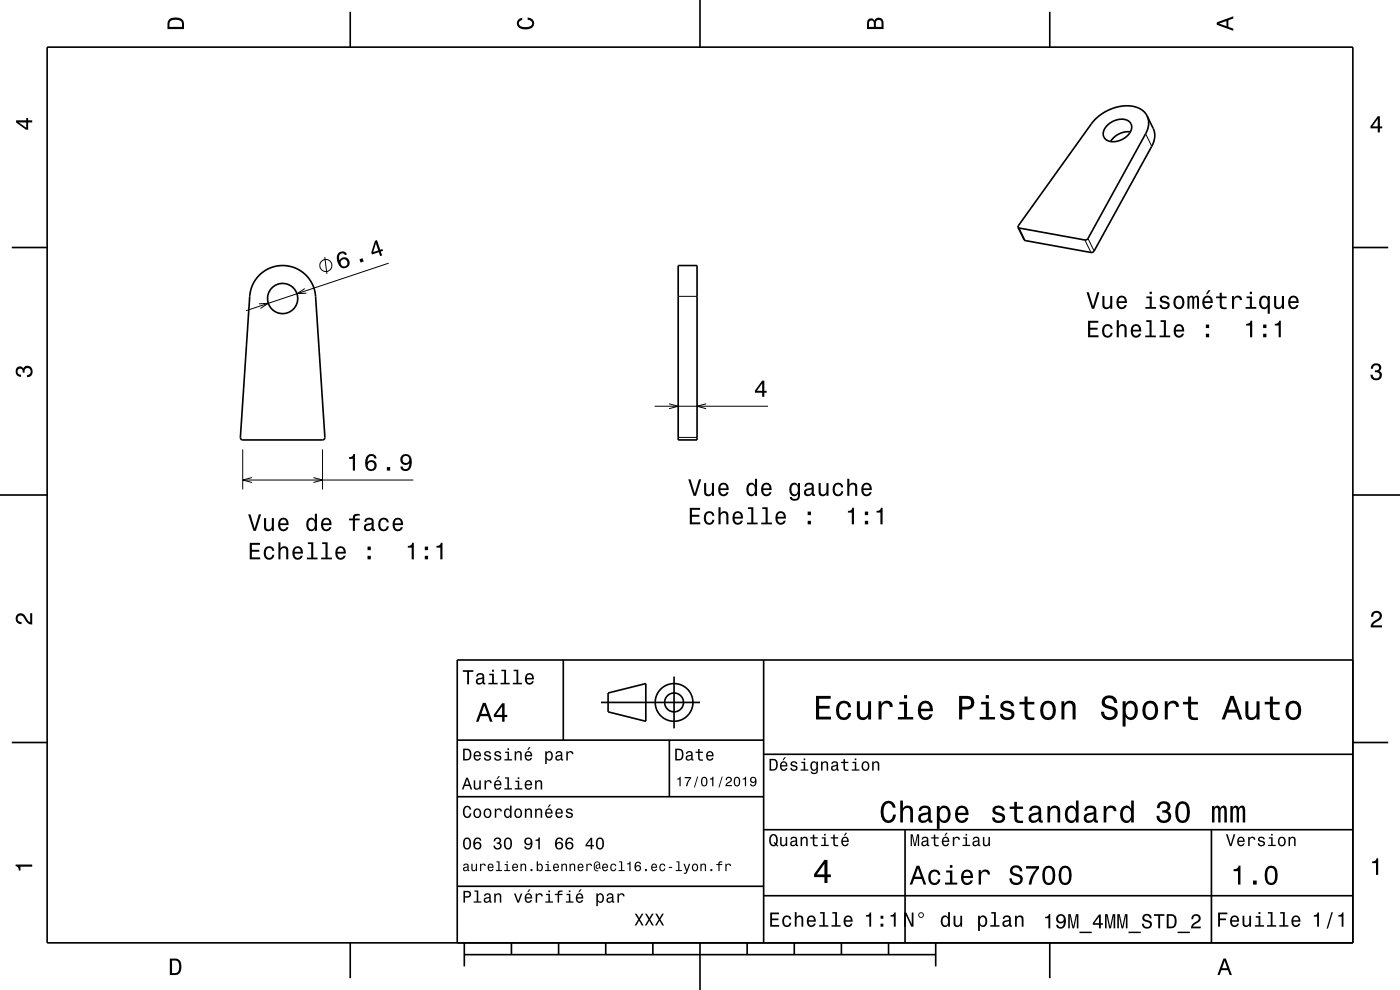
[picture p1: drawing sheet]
<svg xmlns="http://www.w3.org/2000/svg" width="297mm" height="210mm" viewBox="0 0 297 210" stroke-linecap="round" stroke-linejoin="round" font-family="sans-serif">
<g fill="none" stroke="#000" stroke-width=".21">
<path d="M243 28.4l1.3 2.6M68.9 54.5l.4 3.6M82.4 55.8l-30.2 10.1M216.2 48.4l1.3 2.6M230.1 50.9l1.3 2.7M230.8 50.6l1.3 2.6M54.9 64.5l2-.2-1.6 1.1M64.7 61.2l-1.7 1.1 2-.1M143.9 62.9h4M51.5 95.3v8.5M68.4 95.3v8.5M138.9 86.2h24"/>
<path d="M141.9 85.7l2 .5-2 .5M143.9 92.8h4M149.8 85.7l-1.9 .5 1.9 .5M51.5 101.8h36.2M53.4 101.3l-1.9 .5 1.9 .5M66.5 101.3l1.9 .5-1.9 .5"/>
<circle cx="69.1" cy="56.3" r="1.28"/>
</g>
<g fill="none" stroke="#000" stroke-width=".35">
<path d="M10 10h277v190h-277zM74.3 2.5v7.5M148.5 0v10M222.7 2.5v7.5M234.9 26.6a3.6 3.6 0 0 1 4.9-.6 2.36 2.36 0 0 1-1.2 3.2 3.2 3.2 0 0 1-4.3 0 2.15 2.15 0 0 1 .6-2.6zM239.8 28a4.3 4.3 0 0 0-4.2 2M243.3 24.6l1.3 2.7a4 4 0 0 1-.3 3.7l-12.4 22.5-.5 .1-14-2.6-1.4-2.8M243.3 24.6a4 4 0 0 1-.3 3.8l-12.4 22.4-.5 .1-14.1-2.7M243.3 24.6a5.2 5.2 0 0 0-6-2 9.8 9.8 0 0 0-5.8 3.7l-15.5 21.6v.3M2.5 52.5h7.5M55 58.3a7 7 0 0 1 7.4-1.5 7 7 0 0 1 4.5 6.1l1.9 30.2-.4 .2h-16.9l-.3-.1-.2-.4 2-29.9a7 7 0 0 1 2-4.6zM143.9 56.3h4v37h-4z"/>
<path d="M287 52.5h7.5M0 105h10M287 105h10M119.5 140v17M162 140v60M287 140h-190v60M2.5 157.5h7.5M97 157h65M127.5 149h21M129 147l8-2v8l-8-2zM142 157v12M143 143.5v11"/>
<path d="M287 157.5h7.5M97 169h65M162 176h125M162 160h125M192 176v24M257 176v24M97 188h65M162 190h125M74.3 200v7.5M98.5 202.5h100M98.5 200v5M108.5 200v2.5"/>
<path d="M118.5 200v2.5M128.5 200v2.5M138.5 200v2.5M148.5 200v10M158.5 200v2.5M168.5 200v2.5M178.5 200v2.5M188.5 200v2.5M198.5 200v5M222.7 200v7.5"/>
<circle cx="60" cy="63.3" r="3.2"/>
<circle cx="143" cy="149" r="2"/>
<circle cx="143" cy="149" r="4"/>
</g>
<g fill="#000">
<path d="M36 4a2.18 2.18 0 0 0-.5 2.2h3.5v-1.2a1.43 1.43 0 0 0-1.7-1.3zM36.3 4.4a2.15 2.15 0 0 1 2.2 .3l.1 1h-2.6v-1z" fill-rule="evenodd"/>
<path d="M109.9 4.2l.9-.4v.4a.7 .7 0 0 0-.7 .5 .7 .7 0 0 0 .3 .8 1.7 1.7 0 0 0 2.5-.5 .9 .9 0 0 0-1-.8v-.5a1.24 1.24 0 0 1 1.4 1.1 1.24 1.24 0 0 1-1 1.4 2.22 2.22 0 0 1-2.5-.7l-.2-.5z" fill-rule="evenodd"/>
<path d="M184.2 4.2l-.3 .7v1.3h3.5v-1.3a.98 .98 0 0 0-.7-1.1 .98 .98 0 0 0-1.2 .6 .84 .84 0 0 0-1.3-.2zM184.5 4.5a.54 .54 0 0 1 .6-.1 .54 .54 0 0 1 .3 .6v.7h-1zM185.9 4.4a.62 .62 0 0 1 .8-.1 .62 .62 0 0 1 .3 .6v.8h-1.2z" fill-rule="evenodd"/>
<path d="M258.1 4.7v.6l3.5 1.2v-.4l-1-.4v-1.4l1-.4v-.4zM258.6 5l1.6-.5v1z" fill-rule="evenodd"/>
<path d="M3.4 25.5v.5l2.1 1.5h.5v-1.5h.8v-.5h-.8v-.5h-.4v.5zM4 26h1.6v1.1z" fill-rule="evenodd"/>
<path d="M292.3 24.7l-1.6 2.1v.4h1.6v.9h.4v-.9h.5v-.4h-.5v-2.1zM292.3 25.2v1.6h-1.1z" fill-rule="evenodd"/>
<path d="M71.8 53.7a2.24 2.24 0 0 0 1 3.2 1.16 1.16 0 0 0 1.4-.8 1.16 1.16 0 0 0-.7-1.4 1.16 1.16 0 0 0-1.5 .5 1.02 1.02 0 0 1 .4-1.4 .58 .58 0 0 1 .8 .3l.4-.1a1.1 1.1 0 0 0-1.8-.3zM72.2 55.8a.75 .75 0 0 1 1.5 0 .75 .75 0 0 1-1.5 0zM76.3 55l.2 .7 .7-.2-.3-.7zM79.5 51.1l-.7 2.5 .1 .4 1.5-.5 .2 .8 .5-.1-.3-.8 .5-.2-.2-.4-.4 .2-.7-2.1zM79.7 51.6l.5 1.5-1 .4z" fill-rule="evenodd"/>
<path d="M230.8 68v3.5h2.2v-.4h-1.7v-1.2h1.5v-.4h-1.5v-1h1.7v-.5zM234.1 69.1a1.53 1.53 0 0 0 .8 2.5 1.05 1.05 0 0 0 1.1-1h-.4a.67 .67 0 0 1-.6 .7 .67 .67 0 0 1-.7-.7 1.12 1.12 0 0 1 .6-1.5 .6 .6 0 0 1 .7 .6h.4a1.09 1.09 0 0 0-.7-.9 1.09 1.09 0 0 0-1.2 .3zM236.9 67.9v3.6h.5v-1.5a.63 .63 0 0 1 .3-.8 .63 .63 0 0 1 .8 .4l.1 1.9h.4v-1.7a.88 .88 0 0 0-.6-1 .88 .88 0 0 0-1 .4v-1.3zM240.2 69.1a1.54 1.54 0 0 0 .8 2.5 1.06 1.06 0 0 0 1.1-.8h-.5l-.2 .3-.4 .1a.76 .76 0 0 1-.7-.9h1.8a1.17 1.17 0 0 0-.5-1.3 1.17 1.17 0 0 0-1.4 .1zM240.5 69.3a.66 .66 0 0 1 .8-.1 .66 .66 0 0 1 .3 .7h-1.3zM243.2 67.9v.4h.7v2.9h-.9v.3h2.2v-.3h-.9v-3.3zM246.2 67.9v.4h.7v2.9h-.9v.3h2.2v-.3h-.9v-3.3zM249.3 69.1a1.54 1.54 0 0 0 .8 2.5 1.06 1.06 0 0 0 1.1-.8h-.5l-.2 .3-.4 .1a.76 .76 0 0 1-.7-.9h1.8a1.17 1.17 0 0 0-.5-1.3 1.17 1.17 0 0 0-1.4 .1zM249.6 69.3a.66 .66 0 0 1 .8-.1 .66 .66 0 0 1 .4 .7h-1.4zM255.8 70.8v.7h.7v-.7zM255.8 68.8v.8h.7v-.8z" fill-rule="evenodd"/>
<path d="M230.5 62l1.1 3.5h.5l1.1-3.5h-.4l-.9 3-.9-3zM233.9 62.8v1.8a.89 .89 0 0 0 .6 1 .89 .89 0 0 0 1-.5v.4h.5v-2.7h-.5v1.6a.65 .65 0 0 1-.4 .7 .65 .65 0 0 1-.8-.3v-2zM237.1 63.1a1.54 1.54 0 0 0 .8 2.5 1.05 1.05 0 0 0 1.1-.9h-.4l-.2 .4-.4 .1a.76 .76 0 0 1-.7-.9h1.8a1.16 1.16 0 0 0-.5-1.4 1.16 1.16 0 0 0-1.5 .2zM237.5 63.3a.66 .66 0 0 1 .8-.1 .66 .66 0 0 1 .3 .7h-1.3zM243.2 62.9v.4h.7v1.8h-.9v.4h2.3v-.4h-1v-2.2zM243.9 61.9v.5h.5v-.5zM246.3 62.9a.76 .76 0 0 0-.2 .9 .76 .76 0 0 0 .7 .5l.9 .3a.63 .63 0 0 1-.6 .6 .63 .63 0 0 1-.7-.5h-.4a1.07 1.07 0 0 0 1.2 .9 1.07 1.07 0 0 0 .9-1.2l-.4-.4-1.1-.3a.54 .54 0 0 1 .4-.7 .54 .54 0 0 1 .6 .5h.5a1.03 1.03 0 0 0-.7-.8 1.03 1.03 0 0 0-1.1 .2zM249.2 63.1a1.53 1.53 0 0 0 .9 2.5 1.48 1.48 0 0 0 1.2-1.5 1.48 1.48 0 0 0-1.2-1.4l-.5 .1zM249.6 63.4a.67 .67 0 0 1 .7-.3 .67 .67 0 0 1 .5 .6 1.11 1.11 0 0 1-.7 1.5 1.17 1.17 0 0 1-.5-1.8zM251.9 62.8v2.7h.4v-2.1l.4-.3 .2 .3v2.1h.4v-1.8a.5 .5 0 0 1 .4-.6l.2 .1 .1 .4v1.9h.4v-1.9a.69 .69 0 0 0-.6-.9l-.5 .4-.2-.3-.3-.1-.5 .4v-.3zM256.3 61.6l-.5 .8h.3l.7-.8zM255.4 63.1a1.54 1.54 0 0 0 .8 2.5 1.06 1.06 0 0 0 1-.9h-.4l-.2 .4-.4 .1a.76 .76 0 0 1-.7-.9h1.8a1.16 1.16 0 0 0-.5-1.4 1.16 1.16 0 0 0-1.4 .2zM255.7 63.3a.66 .66 0 0 1 .8-.1 .66 .66 0 0 1 .3 .7h-1.3zM258.8 62.1v.8h-.8v.4h.8v1.8a1.04 1.04 0 0 0 1.4 .5v-.4a.68 .68 0 0 1-1-.4v-1.5h1v-.4h-1v-.8zM261.4 62.8v2.7h.4v-1.5a.66 .66 0 0 1 .4-.8 .66 .66 0 0 1 .8 .2v.2h.5a.9 .9 0 0 0-.7-.9 .9 .9 0 0 0-1 .5v-.4zM264.4 62.9v.4h.7v1.8h-.9v.4h2.3v-.4h-.9v-2.2zM265.1 61.9v.5h.5v-.5zM267.4 63.1a1.57 1.57 0 0 0 .8 2.5l.4-.1 .3-.4v1.4h.5v-3.7h-.5v.4l-.1-.2a.87 .87 0 0 0-1.4 .1zM267.7 63.4a.62 .62 0 0 1 .7-.3 .62 .62 0 0 1 .5 .6 1.12 1.12 0 0 1-.7 1.5 1.19 1.19 0 0 1-.5-1.8zM270.3 62.8v1.8a.89 .89 0 0 0 .6 1 .89 .89 0 0 0 1.1-.5v.4h.4v-2.7h-.5v1.6a.65 .65 0 0 1-.3 .7 .65 .65 0 0 1-.8-.3l-.1-2zM273.6 63.1a1.54 1.54 0 0 0 .8 2.5 1.06 1.06 0 0 0 1.1-.9h-.5l-.2 .4-.4 .1a.76 .76 0 0 1-.7-.9h1.8a1.17 1.17 0 0 0-.5-1.4 1.17 1.17 0 0 0-1.4 .2zM273.9 63.3a.66 .66 0 0 1 .8-.1 .66 .66 0 0 1 .3 .7h-1.3z" fill-rule="evenodd"/>
<path d="M264.4 68.7v.4h.8v2.4h.4v-3.5h-.3a.78 .78 0 0 1-.9 .7zM268 70.8v.7h.7v-.7zM268 68.8v.8h.7v-.8zM270.4 68.7v.4h.9v2.4h.4v-3.5h-.3a.77 .77 0 0 1-1 .7z" fill-rule="evenodd"/>
<path d="M291.1 77.4a1.08 1.08 0 0 1 1.4-.2 1.08 1.08 0 0 1 .4 1.2l-.3 .3a1.06 1.06 0 0 1 .5 1.3 1.06 1.06 0 0 1-1.2 .7 1.1 1.1 0 0 1-1.2-1.2h.5a.71 .71 0 0 0 1 .8 .71 .71 0 0 0 .1-1.3h-.6v-.4a.61 .61 0 0 0 .8-.3 .61 .61 0 0 0-.2-.8 .61 .61 0 0 0-.9 .2l-.1 .5h-.5z" fill-rule="evenodd"/>
<path d="M3.6 78a.86 .86 0 0 1 1.4 .2 1.06 1.06 0 0 1 1.2-.6 1.06 1.06 0 0 1 .7 1.2 1.1 1.1 0 0 1-1.2 1.2v-.4a.71 .71 0 0 0 .8-1 .71 .71 0 0 0-1.3-.1v.6h-.4a.61 .61 0 0 0-.3-.8 .61 .61 0 0 0-.8 .2 .61 .61 0 0 0 .2 .8l.6 .2v.4a1.15 1.15 0 0 1-1.2-.6 1.15 1.15 0 0 1 .3-1.3z" fill-rule="evenodd"/>
<path d="M74 97v.3h.9v2.5h.4v-3.5h-.3a.77 .77 0 0 1-1 .7zM78 96.6a2.41 2.41 0 0 0 .2 3.2 1.16 1.16 0 0 0 1.5-.3 1.16 1.16 0 0 0-.2-1.6 1.16 1.16 0 0 0-1.5 .1 1.02 1.02 0 0 1 .8-1.3 .58 .58 0 0 1 .6 .6h.5a1.12 1.12 0 0 0-.7-1 1.12 1.12 0 0 0-1.2 .3zM77.9 98.8a.75 .75 0 0 1 1.5 0 .75 .75 0 0 1-1.5 0zM82.1 99.1v.7h.7v-.7zM85.2 96.6a1.15 1.15 0 0 0 0 1.7 1.15 1.15 0 0 0 1.7-.1 1.03 1.03 0 0 1-.9 1.3 .57 .57 0 0 1-.6-.5h-.5a1.18 1.18 0 0 0 1.3 .9 1.18 1.18 0 0 0 1.1-1.1 1.77 1.77 0 0 0-1.2-2.5zM85.4 97.5a.75 .75 0 0 1 1.5 0 .75 .75 0 0 1-1.5 0z" fill-rule="evenodd"/>
<path d="M161.7 80.8l-1.5 2.1v.4h1.5v.9h.4v-.9h.5v-.4h-.5v-2.1zM161.7 81.3v1.6h-1.1z" fill-rule="evenodd"/>
<path d="M53 115.2v3.5h2.2v-.5h-1.8v-1.2h1.6v-.4h-1.6v-1h1.7v-.4zM56.3 116.2a1.53 1.53 0 0 0 .8 2.6 1.06 1.06 0 0 0 1.1-1.1h-.4a.67 .67 0 0 1-.7 .7 .67 .67 0 0 1-.7-.6 1.11 1.11 0 0 1 .7-1.6 .59 .59 0 0 1 .6 .6h.5a1.09 1.09 0 0 0-.8-.9 1.09 1.09 0 0 0-1.1 .3zM59.1 115v3.7h.4v-1.6a.63 .63 0 0 1 .5-.9 .63 .63 0 0 1 .7 .8v1.7h.5v-1.8a.88 .88 0 0 0-.6-1 .88 .88 0 0 0-1.1 .4v-1.3zM62.3 116.2a1.54 1.54 0 0 0 .8 2.6 1.07 1.07 0 0 0 1.1-.9h-.4l-.2 .3-.4 .2a.76 .76 0 0 1-.7-1h1.8a1.16 1.16 0 0 0-.5-1.3 1.16 1.16 0 0 0-1.5 .1zM62.7 116.5a.66 .66 0 0 1 .8-.2 .66 .66 0 0 1 .3 .8h-1.3zM65.3 115v.4h.7v2.9h-.9v.4h2.3v-.4h-.9v-3.3zM68.4 115v.4h.6v2.9h-.9v.4h2.3v-.4h-.9v-3.3zM71.4 116.2a1.55 1.55 0 0 0 .8 2.6 1.07 1.07 0 0 0 1.1-.9h-.4l-.2 .3-.4 .2a.76 .76 0 0 1-.7-1h1.8a1.17 1.17 0 0 0-.5-1.3 1.17 1.17 0 0 0-1.5 .1zM71.8 116.5a.66 .66 0 0 1 .8-.2 .66 .66 0 0 1 .3 .8h-1.3zM78 117.9v.8h.7v-.8zM78 115.9v.8h.7v-.8z" fill-rule="evenodd"/>
<path d="M52.6 109.1l1.2 3.5h.5l1.1-3.5h-.5l-.9 3-.9-3zM56 109.9v1.8a.89 .89 0 0 0 .6 1 .89 .89 0 0 0 1.1-.5v.4h.4v-2.7h-.4v1.6a.65 .65 0 0 1-.4 .7 .65 .65 0 0 1-.8-.3v-2zM59.3 110.2a1.54 1.54 0 0 0 .8 2.5 1.06 1.06 0 0 0 1.1-.9h-.5l-.2 .4-.4 .1a.76 .76 0 0 1-.7-.9h1.8a1.16 1.16 0 0 0-.5-1.4 1.16 1.16 0 0 0-1.4 .2zM59.6 110.4a.66 .66 0 0 1 .8-.1 .66 .66 0 0 1 .4 .7h-1.4zM65.3 110.2a1.57 1.57 0 0 0 .7 2.5l.5-.1 .3-.4v.4h.4v-3.6h-.4v1.3a.89 .89 0 0 0-1.5-.1zM65.6 110.5a.62 .62 0 0 1 .7-.3 .62 .62 0 0 1 .4 .6 1.12 1.12 0 0 1-.6 1.5 1.19 1.19 0 0 1-.5-1.8zM68.4 110.2a1.54 1.54 0 0 0 .8 2.5 1.05 1.05 0 0 0 1.1-.9h-.5l-.2 .4-.3 .1a.76 .76 0 0 1-.7-.9h1.7a1.16 1.16 0 0 0-.5-1.4 1.16 1.16 0 0 0-1.4 .2zM68.7 110.4a.66 .66 0 0 1 .8-.1 .66 .66 0 0 1 .4 .7h-1.3zM74 110v.4h.9v2.2h.4v-2.2h1v-.4h-1v-.4l.3-.2h.7v-.4a1.04 1.04 0 0 0-1.4 .7v.3zM77.6 110l-.3 .7h.4a.55 .55 0 0 1 .7-.5 .55 .55 0 0 1 .3 .7l-.2 .1a1 1 0 0 0-1 .2 1 1 0 0 0-.3 1 .94 .94 0 0 0 1.7 .1l.1 .3h.6v-.3l-.3-.1v-.2v-1.4a1.02 1.02 0 0 0-.7-.8 1.02 1.02 0 0 0-1 .2zM77.7 111.6l1.1-.4a.77 .77 0 0 1-.2 .9 .77 .77 0 0 1-.9 .1l-.1-.3zM80.5 110.2a1.53 1.53 0 0 0 .9 2.5 1.05 1.05 0 0 0 1.1-1.1h-.4a.67 .67 0 0 1-.7 .7 .67 .67 0 0 1-.7-.6 1.12 1.12 0 0 1 .7-1.5 .59 .59 0 0 1 .6 .6h.5a1.09 1.09 0 0 0-.8-1 1.09 1.09 0 0 0-1.2 .4zM83.6 110.2a1.54 1.54 0 0 0 .8 2.5 1.05 1.05 0 0 0 1.1-.9h-.5l-.2 .4-.4 .1a.76 .76 0 0 1-.7-.9h1.8a1.16 1.16 0 0 0-.5-1.4 1.16 1.16 0 0 0-1.4 .2zM83.9 110.4a.66 .66 0 0 1 .8-.1 .66 .66 0 0 1 .4 .7h-1.4z" fill-rule="evenodd"/>
<path d="M86.5 115.8v.4h.8v2.5h.5v-3.6h-.3a.77 .77 0 0 1-1 .7zM90.1 117.9v.8h.7v-.8zM90.1 115.9v.8h.7v-.8zM92.6 115.8v.4h.8v2.5h.5v-3.6h-.4a.77 .77 0 0 1-.9 .7z" fill-rule="evenodd"/>
<path d="M146.3 107.7v3.5h2.3v-.4h-1.8v-1.2h1.6v-.4h-1.6v-1h1.7v-.5zM149.6 108.8a1.53 1.53 0 0 0 .8 2.5 1.05 1.05 0 0 0 1.2-1h-.5a.67 .67 0 0 1-.6 .6 .67 .67 0 0 1-.7-.6 1.12 1.12 0 0 1 .7-1.5 .59 .59 0 0 1 .6 .6h.4a1.09 1.09 0 0 0-.7-.9 1.09 1.09 0 0 0-1.2 .3zM152.4 107.6v3.6h.5v-1.5a.63 .63 0 0 1 .4-.8 .63 .63 0 0 1 .8 .3v2h.4v-1.8a.88 .88 0 0 0-.6-.9 .88 .88 0 0 0-1 .4v-1.3zM155.7 108.8a1.54 1.54 0 0 0 .8 2.5 1.06 1.06 0 0 0 1.1-.8h-.5l-.2 .3-.4 .1a.76 .76 0 0 1-.7-.9h1.8a1.16 1.16 0 0 0-.5-1.4 1.16 1.16 0 0 0-1.4 .2zM156 109a.66 .66 0 0 1 .8-.1 .66 .66 0 0 1 .4 .7h-1.4zM158.7 107.6v.4h.7v2.9h-.9v.3h2.2v-.3h-.9v-3.3zM161.7 107.6v.4h.7v2.9h-.9v.3h2.3v-.3h-.9v-3.3zM164.8 108.8a1.54 1.54 0 0 0 .8 2.5 1.06 1.06 0 0 0 1.1-.8h-.5l-.2 .3-.3 .1a.76 .76 0 0 1-.7-.9h1.7a1.17 1.17 0 0 0-.5-1.4 1.17 1.17 0 0 0-1.4 .2zM165.1 109a.66 .66 0 0 1 .8-.1 .66 .66 0 0 1 .4 .7h-1.3zM171.3 110.5v.7h.7v-.7zM171.3 108.5v.8h.7v-.8z" fill-rule="evenodd"/>
<path d="M146 101.7l1.1 3.5h.5l1.1-3.5h-.4l-.9 3-.9-3zM149.4 102.5v1.8a.89 .89 0 0 0 .6 .9 .89 .89 0 0 0 1-.4v.4h.5v-2.7h-.5v1.5a.65 .65 0 0 1-.4 .8 .65 .65 0 0 1-.8-.3v-2zM152.7 102.8a1.54 1.54 0 0 0 .8 2.5 1.06 1.06 0 0 0 1-.9h-.4l-.2 .4-.4 .1a.76 .76 0 0 1-.7-.9h1.8a1.16 1.16 0 0 0-.5-1.4 1.16 1.16 0 0 0-1.4 .2zM153 103a.66 .66 0 0 1 .8-.2 .66 .66 0 0 1 .3 .8h-1.3zM158.6 102.8a1.58 1.58 0 0 0 .8 2.5l.4-.2 .4-.3v.4h.4v-3.6h-.4v1.3a.89 .89 0 0 0-1.6-.1zM159 103a.62 .62 0 0 1 .7-.2 .62 .62 0 0 1 .4 .6 1.12 1.12 0 0 1-.6 1.5 1.19 1.19 0 0 1-.5-1.9zM161.8 102.8a1.54 1.54 0 0 0 .8 2.5 1.05 1.05 0 0 0 1-.9h-.4l-.2 .4-.4 .1a.76 .76 0 0 1-.7-.9h1.8a1.16 1.16 0 0 0-.5-1.4 1.16 1.16 0 0 0-1.4 .2zM162.1 103a.66 .66 0 0 1 .8-.2 .66 .66 0 0 1 .3 .8h-1.3zM167.7 102.8a1.57 1.57 0 0 0 .8 2.5l.4-.2 .4-.3a.73 .73 0 0 1-.3 1 .73 .73 0 0 1-1-.4h-.4a1.1 1.1 0 0 0 1.2 .9 1.1 1.1 0 0 0 .9-1.2v-2.6h-.4v.4l-.4-.4a.89 .89 0 0 0-1.2 .3zM168.1 103a.63 .63 0 0 1 .7-.2 .63 .63 0 0 1 .4 .6 1.11 1.11 0 0 1-.6 1.5 1.19 1.19 0 0 1-.5-1.9zM170.9 102.6l-.2 .7h.4a.55 .55 0 0 1 .6-.6 .55 .55 0 0 1 .4 .8l-.2 .1a.98 .98 0 0 0-1.1 .3 .98 .98 0 0 0 0 1.2 1.06 1.06 0 0 0 1.4-.3l.1 .3 .6 .1v-.4h-.2l-.1-1.6a1.02 1.02 0 0 0-.6-.8 1.02 1.02 0 0 0-1.1 .2zM171.1 104.1l1.1-.3a.77 .77 0 0 1-.2 .9 .77 .77 0 0 1-.9 .1l-.1-.4zM173.7 102.5v1.8a.89 .89 0 0 0 .6 .9 .89 .89 0 0 0 1-.4v.4h.5v-2.7h-.5v1.5a.64 .64 0 0 1-.4 .8 .64 .64 0 0 1-.8-.3v-2zM176.9 102.8a1.53 1.53 0 0 0 .9 2.5 1.07 1.07 0 0 0 1.1-1.1h-.4a.67 .67 0 0 1-.7 .7 .67 .67 0 0 1-.7-.6 1.11 1.11 0 0 1 .7-1.5 .6 .6 0 0 1 .6 .6h.5a1.09 1.09 0 0 0-.8-1 1.09 1.09 0 0 0-1.2 .4zM179.7 101.6v3.6h.5v-1.6a.64 .64 0 0 1 .4-.8 .64 .64 0 0 1 .8 .4v2h.4v-1.8a.88 .88 0 0 0-.6-1 .88 .88 0 0 0-1 .5v-1.3zM183 102.8a1.54 1.54 0 0 0 .8 2.5 1.06 1.06 0 0 0 1.1-.9h-.4l-.3 .4-.3 .1a.76 .76 0 0 1-.7-.9h1.7a1.16 1.16 0 0 0-.4-1.4 1.16 1.16 0 0 0-1.5 .2zM183.4 103a.66 .66 0 0 1 .8-.2 .66 .66 0 0 1 .3 .8h-1.3z" fill-rule="evenodd"/>
<path d="M179.9 108.4v.3h.8v2.5h.5v-3.5h-.4a.78 .78 0 0 1-.9 .7zM183.5 110.5v.7h.7v-.7zM183.5 108.5v.8h.7v-.8zM186 108.4v.3h.8v2.5h.4v-3.5h-.3a.77 .77 0 0 1-.9 .7z" fill-rule="evenodd"/>
<path d="M3.6 130.4a1.22 1.22 0 0 1 2 .7l.4 .6 .4 .3v-1.9h.4v2.4a1.8 1.8 0 0 1-1.7-1.4 .71 .71 0 0 0-.9-.5 .71 .71 0 0 0-.5 .8 .71 .71 0 0 0 .9 .5v.5a1.18 1.18 0 0 1-1.2-.7 1.18 1.18 0 0 1 .2-1.3z" fill-rule="evenodd"/>
<path d="M291.2 129.9a1.18 1.18 0 0 1 1.9 .3 1.18 1.18 0 0 1-1 1.7l-.5 .3-.3 .5h1.9v.4h-2.4a1.8 1.8 0 0 1 1.4-1.8 .71 .71 0 0 0 .5-.8 .71 .71 0 0 0-.9-.5 .71 .71 0 0 0-.5 .8h-.4z" fill-rule="evenodd"/>
<path d="M98.2 158.8v2.5h.9a1.37 1.37 0 0 0 .7-2.2 1.56 1.56 0 0 0-1.6-.3zM98.6 159.1a.98 .98 0 0 1 1.1 .7 .98 .98 0 0 1-.6 1.2h-.5zM100.7 159.6a1.04 1.04 0 0 0-.2 1.2 1.04 1.04 0 0 0 1 .5l.5-.5h-.3l-.4 .3a.54 .54 0 0 1-.5-.7h1.3a.83 .83 0 0 0-.4-.9 .83 .83 0 0 0-1 .1zM100.9 159.7l.2-.1a.47 .47 0 0 1 .5 .1 .47 .47 0 0 1 .1 .5h-.9zM102.9 159.5l-.2 .1a.69 .69 0 0 0 .9 .9l.2 .1a.43 .43 0 0 1-.4 .5 .43 .43 0 0 1-.4-.4h-.3a.74 .74 0 0 0 .9 .7 .74 .74 0 0 0 .5-1l-1-.4a.38 .38 0 0 1 .3-.5 .38 .38 0 0 1 .4 .4h.3a.78 .78 0 0 0-1.2-.4zM105.1 159.5l-.2 .1a.69 .69 0 0 0 .9 .9l.2 .1a.43 .43 0 0 1-.4 .5 .43 .43 0 0 1-.5-.4h-.3a.74 .74 0 0 0 .9 .7 .74 .74 0 0 0 .5-1l-.9-.4a.38 .38 0 0 1 .3-.5 .38 .38 0 0 1 .4 .4h.3a.77 .77 0 0 0-1.2-.4zM107.2 159.4v.3h.5v1.3h-.7v.3h1.6v-.3h-.6v-1.6zM107.7 158.7v.4h.3v-.4zM109.2 159.4v1.9h.3v-1.1a.45 .45 0 0 1 .4-.6 .45 .45 0 0 1 .5 .5v1.2h.3v-1.3a.63 .63 0 0 0-.5-.7 .63 .63 0 0 0-.7 .4v-.3zM112.2 158.5l-.4 .6h.3l.5-.6zM111.5 159.6a1.04 1.04 0 0 0-.2 1.2 1.04 1.04 0 0 0 1.1 .5l.5-.5h-.3l-.5 .3a.54 .54 0 0 1-.5-.7h1.3a.83 .83 0 0 0-.4-.9 .83 .83 0 0 0-1 .1zM111.8 159.7l.1-.1a.48 .48 0 0 1 .5 .1 .48 .48 0 0 1 .2 .5h-1zM115.7 159.4v2.7h.3v-1.1a.66 .66 0 0 0 .7 .4 .66 .66 0 0 0 .5-.6 .91 .91 0 0 0 0-1.1 .91 .91 0 0 0-1-.3l-.2 .3v-.3zM116.1 159.8a.45 .45 0 0 1 .5-.2 .45 .45 0 0 1 .3 .4 .65 .65 0 0 1 .1 .8 .65 .65 0 0 1-.7 .2 .98 .98 0 0 1-.2-1.2zM118.1 159.5l-.2 .4h.3a.39 .39 0 0 1 .4-.3 .39 .39 0 0 1 .3 .5h-.1a.65 .65 0 0 0-1 .4 .65 .65 0 0 0 .6 .9l.6-.3 .1 .2h.4v-.2l-.2-.1v-1.1a.72 .72 0 0 0-.5-.6 .72 .72 0 0 0-.7 .2zM118.2 160.6l.8-.3a.55 .55 0 0 1-.2 .7 .55 .55 0 0 1-.6 0zM120.1 159.4v1.9h.4v-1.1a.47 .47 0 0 1 .2-.6 .47 .47 0 0 1 .6 .2v.2h.4a.64 .64 0 0 0-.5-.7 .64 .64 0 0 0-.8 .4v-.3z" fill-rule="evenodd"/>
<path d="M98.2 142.2v.3h.9v2.7h.4v-2.7h.9v-.3zM101.3 143l-.3 .5h.4a.47 .47 0 0 1 .5-.4 .47 .47 0 0 1 .4 .6l-.2 .1a.84 .84 0 0 0-1 .2 .84 .84 0 0 0 0 1.1 .9 .9 0 0 0 1.3-.2l.1 .2 .5 .1v-.3l-.3-.1v-1.3a.87 .87 0 0 0-1.4-.5zM101.4 144.3l.9-.3a.66 .66 0 0 1-.1 .7 .66 .66 0 0 1-.8 .1zM103.8 142.9v.3h.6v1.6h-.8v.4h2v-.4h-.8v-1.9zM104.4 142.1v.4h.4v-.4zM106.4 142.1v.3h.6v2.4h-.8v.4h1.9v-.4h-.7v-2.7zM109 142.1v.3h.6v2.4h-.8v.4h1.9v-.4h-.7v-2.7zM111.6 143.1a1.32 1.32 0 0 0 .7 2.1 .9 .9 0 0 0 .9-.7h-.3l-.2 .3-.4 .1a.65 .65 0 0 1-.6-.8h1.6a1 1 0 0 0-.4-1.2 1 1 0 0 0-1.3 .2zM111.9 143.3a.57 .57 0 0 1 .7-.1 .57 .57 0 0 1 .3 .6h-1.2z" fill-rule="evenodd"/>
<path d="M102.4 149.1l-1.4 4h.5l.4-1.2h1.6l.4 1.2h.6l-1.5-4zM102.7 149.7l.7 1.7h-1.3zM106.5 149.2l-1.7 2.4v.5h1.7v1h.5v-1h.6v-.5h-.6v-2.4zM106.5 149.9v1.7h-1.3z" fill-rule="evenodd"/>
<path d="M143.2 158.8v2.5h.9a1.37 1.37 0 0 0 .7-2.2 1.56 1.56 0 0 0-1.6-.3zM143.6 159.1a.98 .98 0 0 1 1.1 .7 .98 .98 0 0 1-.6 1.2h-.5zM145.7 159.5l-.2 .4h.3a.39 .39 0 0 1 .5-.3 .39 .39 0 0 1 .3 .5h-.2a.65 .65 0 0 0-.9 .4 .65 .65 0 0 0 .5 .9l.7-.3v.2h.4v-.2l-.1-.1-.1-1.1a.73 .73 0 0 0-.4-.6 .73 .73 0 0 0-.8 .2zM145.8 160.6l.8-.3a.55 .55 0 0 1-.1 .7 .55 .55 0 0 1-.7 0zM148.1 158.9v.5h-.5v.3h.5v1.3a.75 .75 0 0 0 1 .4v-.3a.48 .48 0 0 1-.7-.3v-1.1h.7v-.3h-.7v-.5zM150 159.6a1.04 1.04 0 0 0-.2 1.2 1.04 1.04 0 0 0 1.1 .5l.5-.5h-.4l-.4 .3a.54 .54 0 0 1-.5-.7h1.3a.83 .83 0 0 0-.4-.9 .83 .83 0 0 0-1 .1zM150.3 159.7l.1-.1a.48 .48 0 0 1 .5 .1 .48 .48 0 0 1 .2 .5h-1z" fill-rule="evenodd"/>
<path d="M173.1 147.6v5h3.2v-.6h-2.5v-1.7h2.2v-.6h-2.2v-1.5h2.4v-.6zM177.8 149.2a2.59 2.59 0 0 0 .5 3.4 1.58 1.58 0 0 0 2.3-1.4h-.6a.95 .95 0 0 1-.9 1 .95 .95 0 0 1-1-.9 1.59 1.59 0 0 1 .9-2.1 .85 .85 0 0 1 .9 .8h.7a1.56 1.56 0 0 0-1.1-1.3 1.56 1.56 0 0 0-1.7 .5zM181.8 148.8v2.5a1.27 1.27 0 0 0 .9 1.4 1.27 1.27 0 0 0 1.5-.7v.6h.6v-3.8h-.6v2.2a.92 .92 0 0 1-.6 1.1 .92 .92 0 0 1-1.2-.4v-2.9zM186.4 148.8v3.8h.6v-2.2a.95 .95 0 0 1 .5-1.1 .95 .95 0 0 1 1.2 .3l.1 .4h.6a1.28 1.28 0 0 0-1-1.4 1.28 1.28 0 0 0-1.4 .8v-.6zM190.8 148.9v.5h1v2.7h-1.3v.5h3.2v-.5h-1.3v-3.2zM191.8 147.4v.8h.6v-.8zM195.1 149.2a2.62 2.62 0 0 0 .5 3.4 1.57 1.57 0 0 0 2.2-1.1h-.6l-.3 .5-.5 .2a1.08 1.08 0 0 1-1-1.3h2.5a1.66 1.66 0 0 0-.7-2 1.66 1.66 0 0 0-2.1 .3zM195.6 149.5a.94 .94 0 0 1 1.2-.2 .94 .94 0 0 1 .5 1h-1.9zM203.5 147.6v5h.6v-2.1h.8a1.47 1.47 0 0 0 1.8-1.2 1.47 1.47 0 0 0-1.5-1.7zM204.1 148.2a1.6 1.6 0 0 1 1.8 .5 .86 .86 0 0 1 0 .9 .86 .86 0 0 1-.9 .3h-.9zM208.1 148.9v.5h1v2.7h-1.3v.5h3.3v-.5h-1.3v-3.2zM209.1 147.4v.8h.7v-.8zM212.6 148.9a1.08 1.08 0 0 0-.3 1.2 1.08 1.08 0 0 0 1 .7l1.1 .4a.57 .57 0 0 1 .2 .6 .57 .57 0 0 1-.5 .4 .96 .96 0 0 1-1.4-.8h-.6a1.6 1.6 0 0 0 1.3 1.4 1.6 1.6 0 0 0 1.7-.8 1.13 1.13 0 0 0-1-1.6l-1.1-.3-.2-.4a.87 .87 0 0 1 .9-.5 .87 .87 0 0 1 .8 .6h.6a1.4 1.4 0 0 0-2.1-1.1zM217.4 147.8v1.1h-1.1v.5h1.1v2.6l.2 .4 .4 .3h1.4v-.5a.97 .97 0 0 1-1.4-.5v-2.3h1.4v-.5h-1.4v-1.1zM221.1 149.2a2.56 2.56 0 0 0 .5 3.4 1.72 1.72 0 0 0 1.8-.2 1.72 1.72 0 0 0 .6-1.7 1.7 1.7 0 0 0-.9-1.9 1.7 1.7 0 0 0-2 .4zM221.6 149.6a.96 .96 0 0 1 1-.4 .96 .96 0 0 1 .7 .8 1.59 1.59 0 0 1-1 2.2 1.19 1.19 0 0 1-1-1.5zM225.2 148.8v3.8h.6v-2.2a.97 .97 0 0 1 .5-1.1 .97 .97 0 0 1 1.1 .2l.1 .7v2.4h.7v-2.5a1.27 1.27 0 0 0-.9-1.4 1.27 1.27 0 0 0-1.5 .6v-.5zM234.1 147.9a1.38 1.38 0 0 0-.3 1.5 1.38 1.38 0 0 0 1.3 .9 1.25 1.25 0 0 1 1.4 .9 1.15 1.15 0 0 1-1.3 .9 1.15 1.15 0 0 1-1-1.1h-.7a1.8 1.8 0 0 0 1.7 1.8 1.8 1.8 0 0 0 1.9-1.6 1.46 1.46 0 0 0-1.5-1.4l-.6-.2a.83 .83 0 0 1-.5-1.1 .83 .83 0 0 1 1.2-.3l.5 .5 .1 .4h.7a1.67 1.67 0 0 0-1-1.6 1.67 1.67 0 0 0-1.9 .4zM238.2 148.8v5.3h.6v-2.1a1.32 1.32 0 0 0 1.4 .7 1.32 1.32 0 0 0 1.1-1.1 2.43 2.43 0 0 0-.8-2.8 1.21 1.21 0 0 0-1.7 .5v-.5zM239.1 149.6a.9 .9 0 0 1 .9-.4 .9 .9 0 0 1 .7 .8 1.61 1.61 0 0 1-.9 2.2 1.18 1.18 0 0 1-1-1.5zM242.8 149.2a2.56 2.56 0 0 0 .5 3.4 1.72 1.72 0 0 0 1.8-.2 1.72 1.72 0 0 0 .6-1.7 1.7 1.7 0 0 0-.9-1.9 1.7 1.7 0 0 0-2 .4zM243.3 149.6a.96 .96 0 0 1 1-.4 .96 .96 0 0 1 .7 .8 1.59 1.59 0 0 1-1 2.2 1.19 1.19 0 0 1-1-1.5zM247.1 148.8v3.8h.6v-2.2a.95 .95 0 0 1 .5-1.1 .95 .95 0 0 1 1.2 .3l.1 .4h.6a1.28 1.28 0 0 0-1-1.4 1.28 1.28 0 0 0-1.4 .8v-.6zM252 147.8v1.1h-1v.5h1l.1 2.6 .2 .4 .4 .3h1.4v-.5a.97 .97 0 0 1-1.4-.5v-2.3h1.4v-.5h-1.4v-1.1zM261 147.6l-1.8 5h.6l.6-1.4h2l.5 1.4h.7l-1.9-5zM261.4 148.3l.7 2.2h-1.5zM264.2 148.8v2.5a1.27 1.27 0 0 0 .9 1.4 1.27 1.27 0 0 0 1.5-.7v.6h.6v-3.8h-.6v2.2a.92 .92 0 0 1-.6 1.1 .92 .92 0 0 1-1.1-.4l-.1-2.9zM269.4 147.8v1.1h-1.1v.5h1.1v2.6l.2 .4 .4 .3 .7 .1 .8-.1v-.5a.97 .97 0 0 1-1.4-.5l-.1-2.3h1.5v-.5h-1.5v-1.1zM273.1 149.2a2.56 2.56 0 0 0 .6 3.4 1.72 1.72 0 0 0 1.8-.2 1.72 1.72 0 0 0 .6-1.7 1.7 1.7 0 0 0-.9-1.9 1.7 1.7 0 0 0-2.1 .4zM273.6 149.6a.96 .96 0 0 1 1-.4 .96 .96 0 0 1 .7 .8 1.59 1.59 0 0 1-.9 2.2 1.19 1.19 0 0 1-1.1-1.5z" fill-rule="evenodd"/>
<path d="M98.9 165l-.9 2.5h.3l.3-.8h1l.2 .8h.4l-.9-2.5zM99.1 165.3l.4 1.1h-.8zM100.5 165.5v1.3a.63 .63 0 0 0 .4 .7 .63 .63 0 0 0 .8-.3v.3h.3v-2h-.3v1.2a.46 .46 0 0 1-.3 .5 .46 .46 0 0 1-.6-.2v-1.5zM102.8 165.5v2h.3v-1.1a.47 .47 0 0 1 .3-.6 .47 .47 0 0 1 .6 .2v.1h.3a.64 .64 0 0 0-.5-.6 .64 .64 0 0 0-.7 .4v-.4zM105.7 164.7l-.4 .6h.3l.5-.6zM105 165.7a1.04 1.04 0 0 0-.2 1.2 1.04 1.04 0 0 0 1.1 .6l.5-.6h-.4l-.4 .4a.54 .54 0 0 1-.5-.7h1.3a.83 .83 0 0 0-.4-1 .83 .83 0 0 0-1 .1zM105.3 165.9l.1-.1a.48 .48 0 0 1 .5 .1 .48 .48 0 0 1 .2 .4h-1zM107.1 164.9v.2h.5v2.1h-.6v.3h1.6v-.3h-.6v-2.3zM109.3 165.6v.3h.5v1.3h-.6v.3h1.6v-.3h-.6v-1.6zM109.8 164.9v.3h.4v-.3zM111.5 165.7a1.04 1.04 0 0 0-.2 1.2 1.04 1.04 0 0 0 1.1 .6l.5-.6h-.3l-.5 .4a.54 .54 0 0 1-.5-.7h1.3a.83 .83 0 0 0-.4-1 .83 .83 0 0 0-1 .1zM111.8 165.9l.1-.1a.48 .48 0 0 1 .5 .1 .48 .48 0 0 1 .2 .4h-1zM113.5 165.5v2h.3v-1.1a.45 .45 0 0 1 .3-.6 .45 .45 0 0 1 .6 .2v1.5h.3v-1.3a.63 .63 0 0 0-.4-.7 .63 .63 0 0 0-.8 .3v-.3z" fill-rule="evenodd"/>
<path d="M98.4 178a1.44 1.44 0 0 0 .7 2.2 1.45 1.45 0 0 0 .6-2.2 .79 .79 0 0 0-1.3 0zM98.8 178h.5a1.69 1.69 0 0 1 0 1.9h-.5a1.71 1.71 0 0 1 0-1.9zM100.8 177.8a1.72 1.72 0 0 0 .1 2.3 .83 .83 0 0 0 1.1-.2 .83 .83 0 0 0-.1-1.1 .83 .83 0 0 0-1.2 0 .74 .74 0 0 1 .6-.9l.3 .1 .2 .3h.3a.8 .8 0 0 0-.5-.6 .8 .8 0 0 0-.8 .1zM100.7 179.4a.55 .55 0 0 1 1.1 0 .55 .55 0 0 1-1.1 0zM105 177.8l-.3 .7h.4a.44 .44 0 0 1 .2-.6 .44 .44 0 0 1 .6 .2 .44 .44 0 0 1-.2 .6h-.3v.3a.52 .52 0 0 1 .6 .3 .52 .52 0 0 1-.3 .7 .52 .52 0 0 1-.6-.4l-.1-.2h-.3a.84 .84 0 0 0 1.1 .8 .84 .84 0 0 0 .4-1.3l-.2-.1a.72 .72 0 0 0 0-1.1 .72 .72 0 0 0-1 .1zM107.1 178a1.44 1.44 0 0 0 .7 2.2 1.45 1.45 0 0 0 .6-2.2 .79 .79 0 0 0-1.3 0zM107.5 178h.5a1.69 1.69 0 0 1 0 1.9h-.5a1.71 1.71 0 0 1 0-1.9zM111.4 177.9a.82 .82 0 0 0 0 1.2 .82 .82 0 0 0 1.2-.1 .73 .73 0 0 1-.6 .9l-.3-.1-.1-.3h-.4a.88 .88 0 0 0 1.1 .7 .88 .88 0 0 0 .6-1.1 1.01 1.01 0 0 0-.2-1.2 1.01 1.01 0 0 0-1.3 0zM111.6 178.5a.53 .53 0 0 1 1 0 .53 .53 0 0 1-1 0zM113.6 178.1v.3h.6v1.8h.3v-2.6h-.2a.55 .55 0 0 1-.7 .5zM118.1 177.8a1.71 1.71 0 0 0 .1 2.3 .83 .83 0 0 0 1.1-.2 .83 .83 0 0 0-.1-1.1 .83 .83 0 0 0-1.1 0 .74 .74 0 0 1 .6-.9l.3 .1 .1 .3h.4a.79 .79 0 0 0-.6-.6 .79 .79 0 0 0-.8 .1zM118.1 179.4a.53 .53 0 0 1 1 0 .53 .53 0 0 1-1 0zM120.3 177.8a1.72 1.72 0 0 0 .1 2.3 .83 .83 0 0 0 1.1-.2 .83 .83 0 0 0-.1-1.1 .83 .83 0 0 0-1.1 0 .74 .74 0 0 1 .6-.9l.3 .1 .1 .3h.3a.8 .8 0 0 0-.5-.6 .8 .8 0 0 0-.8 .1zM120.2 179.4a.55 .55 0 0 1 1.1 0 .55 .55 0 0 1-1.1 0zM125.3 177.7l-1.1 1.5v.3h1.1v.7h.3v-.7h.4v-.3h-.4v-1.5zM125.3 178.1v1.1h-.8zM126.6 178a1.44 1.44 0 0 0 .7 2.2 1.45 1.45 0 0 0 .6-2.2 .79 .79 0 0 0-1.3 0zM127 178h.5a1.71 1.71 0 0 1 0 1.9h-.5a1.69 1.69 0 0 1 0-1.9z" fill-rule="evenodd"/>
<path d="M98.4 171.2a1.45 1.45 0 0 0 .7 2.3 .94 .94 0 0 0 .9-1h-.3a.59 .59 0 0 1-.8 .7 1.31 1.31 0 0 1 .2-2l.3 .1 .2 .4h.4a.85 .85 0 0 0-.6-.8 .85 .85 0 0 0-1 .3zM100.6 171.7a1.04 1.04 0 0 0-.1 1.3 1.04 1.04 0 0 0 1.1 .5 1.04 1.04 0 0 0 .5-1.3 1.04 1.04 0 0 0-1.2-.7zM100.9 171.9a.48 .48 0 0 1 .5-.1 .48 .48 0 0 1 .3 .4 .66 .66 0 0 1 0 .7 .66 .66 0 0 1-.7 .3 .98 .98 0 0 1-.1-1.3zM102.8 171.7a1.04 1.04 0 0 0-.2 1.3 1.04 1.04 0 0 0 1.2 .5 1.04 1.04 0 0 0 .5-1.3 1.04 1.04 0 0 0-1.2-.7zM103 171.9a.48 .48 0 0 1 .5-.1 .48 .48 0 0 1 .4 .4 .66 .66 0 0 1 0 .7 .66 .66 0 0 1-.7 .3 .97 .97 0 0 1-.2-1.3zM105 171.5v2h.3v-1.1a.47 .47 0 0 1 .2-.6 .47 .47 0 0 1 .6 .2l.1 .1h.3a.64 .64 0 0 0-.5-.6 .64 .64 0 0 0-.7 .4v-.4zM107.1 171.7a1.06 1.06 0 0 0-.2 1.2 1.06 1.06 0 0 0 .9 .6l.4-.3v.3h.3v-2.6h-.3v.9a.63 .63 0 0 0-1.1-.1zM107.4 171.9a.44 .44 0 0 1 .4-.1 .44 .44 0 0 1 .4 .4 .65 .65 0 0 1 0 .7 .65 .65 0 0 1-.7 .3l-.2-.4zM109.3 171.7a1.04 1.04 0 0 0-.1 1.3 1.04 1.04 0 0 0 1.1 .5 1.04 1.04 0 0 0 .5-1.3 1.04 1.04 0 0 0-1.2-.7zM109.5 171.9a.48 .48 0 0 1 .6-.1 .48 .48 0 0 1 .3 .4 .66 .66 0 0 1 0 .7 .66 .66 0 0 1-.7 .3 .98 .98 0 0 1-.2-1.3zM111.4 171.5v2h.3v-1.1a.45 .45 0 0 1 .3-.7 .45 .45 0 0 1 .5 .6v1.2h.4v-1.3a.63 .63 0 0 0-.5-.7 .63 .63 0 0 0-.7 .3v-.3zM113.5 171.5v2h.3v-1.1a.45 .45 0 0 1 .3-.6 .45 .45 0 0 1 .6 .2v1.5h.3v-1.3a.63 .63 0 0 0-.4-.7 .63 .63 0 0 0-.8 .3v-.3zM116.5 170.7l-.3 .6h.2l.5-.6zM115.9 171.7a1.04 1.04 0 0 0-.2 1.2 1.04 1.04 0 0 0 1 .6l.5-.6h-.3l-.4 .4a.54 .54 0 0 1-.5-.7h1.2a.83 .83 0 0 0-.3-1 .83 .83 0 0 0-1 .1zM116.1 171.9l.2-.1a.47 .47 0 0 1 .4 .1 .47 .47 0 0 1 .2 .4h-.9zM118 171.7a1.04 1.04 0 0 0-.2 1.2 1.04 1.04 0 0 0 1.1 .6l.5-.6h-.3l-.5 .4a.53 .53 0 0 1-.5-.7h1.3a.83 .83 0 0 0-.3-1 .83 .83 0 0 0-1.1 .1zM118.3 171.9l.1-.1a.47 .47 0 0 1 .5 .1 .47 .47 0 0 1 .2 .4h-1zM120.2 171.6l-.1 .2a.69 .69 0 0 0 .8 .9l.3 .1a.43 .43 0 0 1-.4 .5 .43 .43 0 0 1-.5-.4h-.3a.74 .74 0 0 0 .9 .7 .74 .74 0 0 0 .5-1.1l-1-.3a.38 .38 0 0 1 .3-.5 .38 .38 0 0 1 .5 .3h.3a.77 .77 0 0 0-1.3-.4z" fill-rule="evenodd"/>
<path d="M143.7 165.1v.3h.4v1.4h.3v-2zM145.3 164.8v.3h1l-.7 1.2-.1 .5h.3l.8-2zM147.9 164.7l-.7 2.3h.2l.7-2.3zM148.9 165a1.15 1.15 0 0 0 .5 1.8 1.16 1.16 0 0 0 .5-1.8 .63 .63 0 0 0-1 0zM149.2 165.1l.2-.1a.98 .98 0 0 1 0 1.6l-.2-.1-.2-.3v-.7zM150.6 165.1v.3h.5v1.4h.2v-2zM153.1 164.7l-.7 2.3h.2l.7-2.3zM154.1 164.9l-.2 .6h.3a.4 .4 0 0 1 .3-.5 .4 .4 0 0 1 .5 .3 .4 .4 0 0 1-.3 .5l-.2 .1a.93 .93 0 0 0-.6 .9h1.4v-.3h-1.1l.5-.4a.67 .67 0 0 0 .5-1 .67 .67 0 0 0-1.1-.2zM155.8 165a1.15 1.15 0 0 0 .5 1.8 1.16 1.16 0 0 0 .5-1.8 .63 .63 0 0 0-1 0zM156.1 165.1l.2-.1a.98 .98 0 0 1 0 1.6l-.2-.1-.2-.3v-.7zM157.6 165.1v.3h.4v1.4h.3v-2zM159.3 165a.66 .66 0 0 0 0 .9 .66 .66 0 0 0 .9 0 .58 .58 0 0 1-.5 .7l-.2-.1-.1-.2h-.3a.7 .7 0 0 0 .9 .5 .7 .7 0 0 0 .5-.8 .81 .81 0 0 0-.2-1 .81 .81 0 0 0-1 0zM159.4 165.4a.42 .42 0 0 1 .8 0 .42 .42 0 0 1-.8 0z" fill-rule="evenodd"/>
<path d="M163.2 161v2.5h.9a1.37 1.37 0 0 0 .7-2.2 1.58 1.58 0 0 0-1.6-.3zM163.6 161.3a.98 .98 0 0 1 1.1 .7 .98 .98 0 0 1-.6 1.2h-.5zM166.4 160.7l-.4 .6h.2l.5-.6zM165.7 161.7a1.04 1.04 0 0 0-.2 1.2 1.04 1.04 0 0 0 1 .6l.5-.6h-.3l-.4 .4a.54 .54 0 0 1-.5-.7h1.3a.83 .83 0 0 0-.4-1 .83 .83 0 0 0-1 .1zM165.9 161.9l.2-.1a.48 .48 0 0 1 .5 .1 .48 .48 0 0 1 .1 .4h-.9zM167.9 161.6l-.2 .2a.68 .68 0 0 0 .9 .9l.2 .1a.43 .43 0 0 1-.4 .5 .43 .43 0 0 1-.4-.4h-.3a.74 .74 0 0 0 .9 .7 .74 .74 0 0 0 .5-1.1l-1-.3a.38 .38 0 0 1 .3-.5 .38 .38 0 0 1 .4 .4l.3-.1a.78 .78 0 0 0-1.2-.4zM170 161.6v.3h.5v1.3h-.7v.3h1.7v-.3h-.7v-1.6zM170.5 160.9v.3h.3v-.3zM172.1 161.7a1.06 1.06 0 0 0-.2 1.2 1.06 1.06 0 0 0 .9 .6l.4-.3a.52 .52 0 0 1-.2 .7 .52 .52 0 0 1-.7-.3h-.3a.78 .78 0 0 0 .9 .6 .78 .78 0 0 0 .6-.8v-1.9h-.3v.4l-.2-.3a.64 .64 0 0 0-.9 .1zM172.4 161.9a.45 .45 0 0 1 .4-.1 .45 .45 0 0 1 .4 .4 .65 .65 0 0 1 0 .7 .65 .65 0 0 1-.7 .3l-.2-.4zM174.2 161.5v2h.3v-1.1a.45 .45 0 0 1 .3-.6 .45 .45 0 0 1 .5 .2l.1 1.5h.3v-1.3a.63 .63 0 0 0-.5-.7 .63 .63 0 0 0-.7 .3v-.3zM176.6 161.6l-.2 .5h.3a.39 .39 0 0 1 .4-.4 .39 .39 0 0 1 .3 .6h-.1a.65 .65 0 0 0-1 .4 .65 .65 0 0 0 .6 .8l.6-.3 .1 .2 .4 .1-.2-.4v-1a.73 .73 0 0 0-1.2-.5zM176.7 162.7l.8-.2a.55 .55 0 0 1-.2 .6 .55 .55 0 0 1-.6 .1zM178.9 161v.6h-.5v.3h.5l.1 1.3a.75 .75 0 0 0 1 .3v-.3a.48 .48 0 0 1-.7-.2v-1.1h.7v-.3h-.7v-.6zM180.8 161.6v.3h.5v1.3h-.6v.3h1.6v-.3h-.6v-1.6zM181.3 160.9v.3h.4v-.3zM183 161.7a1.04 1.04 0 0 0-.2 1.3 1.04 1.04 0 0 0 1.2 .5 1.04 1.04 0 0 0 .4-1.3 1.04 1.04 0 0 0-1.2-.7zM183.2 161.9a.48 .48 0 0 1 .5-.1 .48 .48 0 0 1 .4 .4 .66 .66 0 0 1 0 .7 .66 .66 0 0 1-.7 .3 .98 .98 0 0 1-.2-1.3zM185 161.5v2h.3v-1.1a.45 .45 0 0 1 .3-.6 .45 .45 0 0 1 .6 .2v1.5h.3v-1.3a.63 .63 0 0 0-.4-.7 .63 .63 0 0 0-.8 .3v-.3z" fill-rule="evenodd"/>
<path d="M163.4 177.2a1.45 1.45 0 0 0 .7 2.3l.5-.2 .3 .3 .2-.2-.3-.3a1.53 1.53 0 0 0-.5-2.2l-.6 .1zM163.8 177.3l.3-.1a1.21 1.21 0 0 1 .5 1.7l-.3-.3-.2 .2 .3 .3a.45 .45 0 0 1-.7-.1 1.62 1.62 0 0 1 .1-1.7zM165.5 177.5v1.3a.63 .63 0 0 0 .4 .7 .63 .63 0 0 0 .8-.3v.3h.3v-2h-.3v1.2a.46 .46 0 0 1-.3 .5 .46 .46 0 0 1-.6-.2v-1.5zM167.9 177.6l-.2 .5h.3a.39 .39 0 0 1 .5-.4 .39 .39 0 0 1 .2 .6h-.1a.65 .65 0 0 0-.9 .4 .65 .65 0 0 0 .5 .8l.6-.3 .1 .2 .4 .1v-.3h-.2v-1.1a.73 .73 0 0 0-1.2-.5zM168 178.7l.8-.2a.55 .55 0 0 1-.2 .6 .55 .55 0 0 1-.6 .1zM169.8 177.5v2h.4v-1.1a.45 .45 0 0 1 .2-.6 .45 .45 0 0 1 .6 .2v1.5h.3v-1.3a.63 .63 0 0 0-.4-.7 .63 .63 0 0 0-.8 .3v-.3zM172.4 177v.6h-.5v.3h.5l.1 1.3a.75 .75 0 0 0 1 .3v-.3a.49 .49 0 0 1-.7-.2v-1.1h.7v-.3h-.7v-.6zM174.3 177.6v.3h.5v1.3h-.6v.3h1.6v-.3h-.6v-1.6zM174.8 176.9v.3h.4v-.3zM176.8 177v.6h-.6v.3h.6v1.3a.74 .74 0 0 0 1 .3v-.3a.49 .49 0 0 1-.7-.2v-1.1h.7v-.3h-.7v-.6zM179.4 176.7l-.4 .6h.2l.5-.6zM178.7 177.7a1.04 1.04 0 0 0-.2 1.2 1.04 1.04 0 0 0 1 .6l.5-.6h-.3l-.4 .4a.54 .54 0 0 1-.5-.7h1.3a.83 .83 0 0 0-.4-1 .83 .83 0 0 0-1 .1zM178.9 177.9l.2-.1a.48 .48 0 0 1 .5 .1 .48 .48 0 0 1 .1 .4h-.9z" fill-rule="evenodd"/>
<path d="M187.3 170.5a3.6 3.6 0 0 0 0 3.5 1.6 1.6 0 0 0 1.8 .5 1.6 1.6 0 0 0 1-1.7h-.6a1.05 1.05 0 0 1-1.4 1.1 2.67 2.67 0 0 1-.1-3.4 .92 .92 0 0 1 1.4 .8h.6a1.53 1.53 0 0 0-1.1-1.4 1.53 1.53 0 0 0-1.6 .6zM191 169.8v4.7h.5v-2a.82 .82 0 0 1 .6-1 .82 .82 0 0 1 1 .4v2.6h.6v-2.3a1.13 1.13 0 0 0-.8-1.3 1.13 1.13 0 0 0-1.4 .6v-1.7zM195.3 171.2l-.3 .3-.1 .5h.5a.71 .71 0 0 1 .9-.7 .71 .71 0 0 1 .5 1l-.3 .1a1.46 1.46 0 0 0-1.7 1.2 .93 .93 0 0 0 1 1l.6-.2 .5-.4 .2 .4 .7 .1v-.5h-.3v-2.1a1.31 1.31 0 0 0-2.2-.7zM195.5 173.1l1.4-.4a.99 .99 0 0 1-.3 1.1 .99 .99 0 0 1-1.1 .1l-.2-.4zM198.8 171v4.8h.5v-1.9a1.19 1.19 0 0 0 1.3 .7 1.19 1.19 0 0 0 1-1.1 1.94 1.94 0 0 0-1.3-2.6 1.07 1.07 0 0 0-1 .6v-.5zM199.6 171.7a.81 .81 0 0 1 .8-.3 .81 .81 0 0 1 .6 .7 1.45 1.45 0 0 1-.8 2 1.52 1.52 0 0 1-.6-2.4zM203 171.4a1.98 1.98 0 0 0 1 3.2 1.36 1.36 0 0 0 1.4-1.1h-.6l-.2 .4-.5 .2a.97 .97 0 0 1-.9-1.2h2.3a1.5 1.5 0 0 0-.7-1.8 1.5 1.5 0 0 0-1.8 .3zM203.4 171.6a.85 .85 0 0 1 1.1-.1 .85 .85 0 0 1 .4 .9h-1.7zM210.9 171.2a.97 .97 0 0 0-.3 1 .97 .97 0 0 0 .9 .7l1 .3a.51 .51 0 0 1 .1 .5 .51 .51 0 0 1-.4 .3 .86 .86 0 0 1-1.2-.6h-.5a1.41 1.41 0 0 0 1.3 1.2 1.41 1.41 0 0 0 1.4-1.2 1.01 1.01 0 0 0-1-1l-1-.2-.1-.3a.78 .78 0 0 1 .8-.5 .78 .78 0 0 1 .7 .5h.5a1.26 1.26 0 0 0-1.8-1zM215.2 170.1v1h-1v.5h1v2.3l.2 .4 .3 .2 .7 .1h.6v-.5a.87 .87 0 0 1-1.2-.5l-.1-2h1.3v-.5h-1.3v-1zM218.7 171.2l-.3 .3-.1 .5h.5a.71 .71 0 0 1 .9-.7 .71 .71 0 0 1 .5 1l-.3 .1a1.46 1.46 0 0 0-1.7 1.2 .93 .93 0 0 0 1 1l.6-.2 .6-.4 .1 .4 .7 .1v-.5h-.3v-2.1a1.31 1.31 0 0 0-2.2-.7zM218.9 173.1l1.4-.4a.99 .99 0 0 1-.2 1.1 .99 .99 0 0 1-1.2 .1l-.1-.4zM222.2 171v3.5h.6v-2a.82 .82 0 0 1 .5-1 .82 .82 0 0 1 1 .4v2.6h.6v-2.3a1.14 1.14 0 0 0-.8-1.3 1.14 1.14 0 0 0-1.3 .6v-.5zM226.3 171.4a2.43 2.43 0 0 0 .4 3.1 1.13 1.13 0 0 0 1.6-.6v.6h.5v-4.7h-.5v1.7a1.14 1.14 0 0 0-2-.1zM226.7 171.7a.8 .8 0 0 1 .9-.3 .8 .8 0 0 1 .6 .7 1.43 1.43 0 0 1-.9 2 1.52 1.52 0 0 1-.6-2.4zM230.4 171.2l-.4 .8h.6a.71 .71 0 0 1 .8-.7 .71 .71 0 0 1 .5 1l-.3 .1a1.47 1.47 0 0 0-1.7 1.2 .94 .94 0 0 0 1 1l.6-.2 .6-.4 .1 .4 .7 .1v-.5h-.3v-2.1a1.31 1.31 0 0 0-2.2-.7zM230.6 173.1l1.4-.4a.99 .99 0 0 1-.2 1.1 .99 .99 0 0 1-1.2 .1l-.1-.4zM234.1 171v3.5h.6v-2a.85 .85 0 0 1 .5-1 .85 .85 0 0 1 1 .3l.1 .3h.6a1.15 1.15 0 0 0-.9-1.2 1.15 1.15 0 0 0-1.3 .7v-.6zM238 171.4a2.44 2.44 0 0 0 .4 3.1 1.13 1.13 0 0 0 1.6-.6v.6h.5v-4.7h-.5v1.7a1.15 1.15 0 0 0-2-.1zM238.4 171.7a.8 .8 0 0 1 .9-.3 .8 .8 0 0 1 .6 .7 1.43 1.43 0 0 1-.8 2 1.53 1.53 0 0 1-.7-2.4zM245.8 170.3l-.3 .5-.1 .6h.6a.82 .82 0 0 1 1-1 .82 .82 0 0 1 .5 1.3l-.9 .2v.5a.9 .9 0 0 1 1.3 .9 .9 .9 0 0 1-1.4 .7l-.5-.5-.1-.4h-.6a1.56 1.56 0 0 0 1.7 1.5 1.56 1.56 0 0 0 1.4-1.8l-.1-.3-.6-.4a1.16 1.16 0 0 0 .5-1.5 1.16 1.16 0 0 0-1.3-.7l-.6 .1zM249.7 170.5a4 4 0 0 0 0 3.5 1.46 1.46 0 0 0 1.6 .5 1.46 1.46 0 0 0 1-1.2 2.97 2.97 0 0 0-.8-3.2l-.6-.2-.7 .2zM250.4 170.6l.5-.1 .4 .1a3.1 3.1 0 0 1 0 3.4l-.4 .1-.5-.1a3.1 3.1 0 0 1 0-3.4zM257.1 171v3.5h.5v-2.4a.64 .64 0 0 1 .5-.8 .52 .52 0 0 1 .3 .7v2.5h.5v-2.4a.65 .65 0 0 1 .5-.8l.3 .2v.5v2.5h.6v-2.4a.9 .9 0 0 0-.7-1.2l-.4 .1-.3 .4-.3-.4-.4-.1-.3 .1-.3 .4v-.4zM261 171v3.5h.5v-2.4a.65 .65 0 0 1 .5-.8 .52 .52 0 0 1 .3 .7v2.5h.5v-2.4a.64 .64 0 0 1 .5-.8l.3 .2v.5v2.5h.6v-2.4a.89 .89 0 0 0-.7-1.2l-.4 .1-.3 .4-.3-.4-.4-.1-.3 .1-.3 .4v-.4z" fill-rule="evenodd"/>
<path d="M193.2 177v2.5h.3v-2.3l.4 2.3h.3l.5-2.3v2.3h.3v-2.5h-.5l-.4 2.2-.5-2.2zM195.7 177.6l-.2 .5h.3a.39 .39 0 0 1 .5-.4 .39 .39 0 0 1 .3 .6h-.2a.65 .65 0 0 0-.9 .4 .65 .65 0 0 0 .5 .8l.7-.3v.2l.4 .1v-.3h-.1l-.1-1.1a.73 .73 0 0 0-1.2-.5zM195.8 178.7l.8-.2a.55 .55 0 0 1-.1 .6 .55 .55 0 0 1-.7 .1zM198.1 177v.6h-.5v.3h.5v1.3a.74 .74 0 0 0 1 .3v-.3a.49 .49 0 0 1-.7-.2v-1.1h.7v-.3h-.7v-.6zM200.7 176.7l-.4 .6h.3l.5-.6zM200 177.7a1.04 1.04 0 0 0-.2 1.2 1.04 1.04 0 0 0 1.1 .6l.5-.6h-.4l-.4 .4a.54 .54 0 0 1-.5-.7h1.3a.83 .83 0 0 0-.4-1 .83 .83 0 0 0-1 .1zM200.3 177.9l.1-.1a.48 .48 0 0 1 .5 .1 .48 .48 0 0 1 .2 .4h-1zM202.1 177.5v2h.3v-1.1a.47 .47 0 0 1 .3-.6 .47 .47 0 0 1 .6 .2v.1h.3a.64 .64 0 0 0-.4-.6 .64 .64 0 0 0-.8 .4v-.4zM204.3 177.6v.3h.5v1.3h-.6v.3h1.6v-.3h-.6v-1.6zM204.8 176.9v.3h.4v-.3zM206.6 177.6l-.2 .5h.3a.39 .39 0 0 1 .4-.4 .39 .39 0 0 1 .3 .6h-.1a.65 .65 0 0 0-1 .4 .65 .65 0 0 0 .6 .8l.6-.3 .1 .2 .4 .1v-.3h-.2v-1.1a.72 .72 0 0 0-.5-.6 .72 .72 0 0 0-.7 .1zM206.7 178.7l.8-.2a.55 .55 0 0 1-.2 .6 .55 .55 0 0 1-.6 .1zM208.5 177.5v1.3a.63 .63 0 0 0 .5 .7 .63 .63 0 0 0 .7-.3v.3h.3v-2h-.3v1.2a.46 .46 0 0 1-.3 .5 .46 .46 0 0 1-.6-.2v-1.5z" fill-rule="evenodd"/>
<path d="M260.1 177l.8 2.5h.4l.8-2.5h-.4l-.6 2.1-.7-2.1zM262.7 177.7a1.04 1.04 0 0 0-.2 1.2 1.04 1.04 0 0 0 1 .6l.5-.6h-.3l-.4 .4a.54 .54 0 0 1-.5-.7h1.3a.83 .83 0 0 0-.4-1 .83 .83 0 0 0-1 .1zM262.9 177.9l.2-.1a.48 .48 0 0 1 .5 .1 .48 .48 0 0 1 .1 .4h-.9zM264.8 177.5v2h.3v-1.1a.47 .47 0 0 1 .3-.6 .47 .47 0 0 1 .6 .2v.1h.3a.64 .64 0 0 0-.5-.6 .64 .64 0 0 0-.7 .4v-.4zM267 177.6l-.1 .2a.69 .69 0 0 0 .9 .9l.2 .1a.43 .43 0 0 1-.4 .5 .43 .43 0 0 1-.5-.4h-.3a.74 .74 0 0 0 .9 .7 .74 .74 0 0 0 .5-1.1l-.9-.3a.38 .38 0 0 1 .3-.5 .38 .38 0 0 1 .4 .4l.3-.1a.78 .78 0 0 0-1.3-.4zM269.2 177.6v.3h.5v1.3h-.7v.3h1.6v-.3h-.6v-1.6zM269.7 176.9v.3h.3v-.3zM271.3 177.7a1.04 1.04 0 0 0-.1 1.3 1.04 1.04 0 0 0 1.1 .5 1.04 1.04 0 0 0 .5-1.3 1.04 1.04 0 0 0-1.2-.7zM271.5 177.9a.48 .48 0 0 1 .6-.1 .48 .48 0 0 1 .3 .4 .67 .67 0 0 1 0 .7 .67 .67 0 0 1-.7 .3 .98 .98 0 0 1-.2-1.3zM273.3 177.5v2h.4v-1.1a.45 .45 0 0 1 .3-.7 .45 .45 0 0 1 .5 .6v1.2h.4v-1.3a.63 .63 0 0 0-.5-.7 .63 .63 0 0 0-.7 .3v-.3z" fill-rule="evenodd"/>
<path d="M3.3 183.4h3.5v.4h-2.5v.9h-.3a.77 .77 0 0 0-.7-1z" fill-rule="evenodd"/>
<path d="M98.3 189v2.5h.4v-1.1a.96 .96 0 0 0 1.2-.7 .67 .67 0 0 0-.7-.7zM98.7 189.3h.4a.43 .43 0 0 1 .5 .4 .43 .43 0 0 1-.5 .4h-.4zM100.6 188.9v.3h.5v2h-.6v.3h1.6v-.3h-.6v-2.3zM102.9 189.6l-.2 .5h.3a.39 .39 0 0 1 .5-.4 .39 .39 0 0 1 .2 .6h-.1a.65 .65 0 0 0-.9 .4 .65 .65 0 0 0 .5 .8l.6-.3 .1 .2 .4 .1v-.3h-.2v-1.1a.73 .73 0 0 0-1.2-.5zM103 190.7l.8-.2a.55 .55 0 0 1-.2 .6 .55 .55 0 0 1-.6 .1zM104.8 189.5v2h.4v-1.1a.45 .45 0 0 1 .2-.6 .45 .45 0 0 1 .6 .2v1.5h.3v-1.3a.63 .63 0 0 0-.4-.7 .63 .63 0 0 0-.8 .3v-.3zM109 189.5l.8 2h.3l.7-2h-.3l-.6 1.6-.5-1.6zM112.2 188.7l-.4 .6h.3l.5-.6zM111.5 189.7a1.04 1.04 0 0 0-.2 1.2 1.04 1.04 0 0 0 1.1 .6l.5-.6h-.3l-.5 .4a.54 .54 0 0 1-.5-.7h1.3a.83 .83 0 0 0-.4-1 .83 .83 0 0 0-1 .1zM111.8 189.9l.1-.1a.48 .48 0 0 1 .5 .1 .48 .48 0 0 1 .2 .4h-1zM113.6 189.5v2h.4v-1.1a.47 .47 0 0 1 .2-.6 .47 .47 0 0 1 .6 .2v.1h.4a.64 .64 0 0 0-.5-.6 .64 .64 0 0 0-.8 .4v-.4zM115.8 189.6v.3h.5v1.3h-.6v.3h1.6v-.3h-.6v-1.6zM116.3 188.9v.3h.4v-.3zM117.7 189.6v.3h.6v1.6h.3v-1.6h.7v-.3h-.7v-.3l.7-.1v-.3a.68 .68 0 0 0-.7 0 .68 .68 0 0 0-.3 .7zM120.2 189.6v.3h.5v1.3h-.7v.3h1.6v-.3h-.6v-1.6zM120.7 188.9v.3h.3v-.3zM123 188.7l-.3 .6h.2l.5-.6zM122.4 189.7a1.04 1.04 0 0 0-.2 1.2 1.04 1.04 0 0 0 1 .6l.5-.6h-.3l-.4 .4a.54 .54 0 0 1-.5-.7h1.2a.83 .83 0 0 0-.3-1 .83 .83 0 0 0-1 .1zM122.6 189.9l.2-.1a.48 .48 0 0 1 .5 .1 .48 .48 0 0 1 .1 .4h-.9zM126.5 189.5v2.7h.3v-1a.66 .66 0 0 0 .7 .3 .66 .66 0 0 0 .6-.6 .91 .91 0 0 0 0-1 .91 .91 0 0 0-1-.3l-.3 .2v-.3zM127 189.9a.45 .45 0 0 1 .5-.1 .45 .45 0 0 1 .3 .4v.3a.6 .6 0 0 1-.5 .8 .85 .85 0 0 1-.3-1.4zM128.9 189.6l-.2 .5h.3a.39 .39 0 0 1 .5-.4 .39 .39 0 0 1 .3 .6h-.2a.65 .65 0 0 0-.9 .4 .65 .65 0 0 0 .5 .8l.6-.3 .1 .2 .4 .1v-.3h-.2v-1.1a.73 .73 0 0 0-1.2-.5zM129 190.7l.8-.2a.55 .55 0 0 1-.1 .6 .55 .55 0 0 1-.7 .1zM131 189.5v2h.3v-1.1a.47 .47 0 0 1 .3-.6 .47 .47 0 0 1 .6 .2v.1h.3a.64 .64 0 0 0-.5-.6 .64 .64 0 0 0-.7 .4v-.4z" fill-rule="evenodd"/>
<path d="M98.4 183.3l-.1 .4h.2a.32 .32 0 0 1 .4-.3 .32 .32 0 0 1 .2 .4 .61 .61 0 0 0-.7 .2 .61 .61 0 0 0-.1 .7 .6 .6 0 0 0 .9-.1v.1l.4 .1-.2-.2v-1a.58 .58 0 0 0-.4-.4 .58 .58 0 0 0-.6 .1zM98.5 184.2l.7-.2v.2a.34 .34 0 0 1-.4 .4 .34 .34 0 0 1-.3-.4zM100 183.2v1a.51 .51 0 0 0 .4 .6 .51 .51 0 0 0 .6-.3v.3h.2v-1.6h-.3v1.1l-.4 .3-.2-.2v-1.2zM101.8 183.2v1.6h.3l.1-1.3 .4-.1 .2 .3h.2a.51 .51 0 0 0-.4-.5 .51 .51 0 0 0-.5 .3v-.3zM103.6 183.4a.83 .83 0 0 0-.1 .9 .83 .83 0 0 0 .8 .5l.4-.5-.8 .3-.2-.5h1v-.1a.64 .64 0 0 0-.3-.8 .64 .64 0 0 0-.8 .2zM103.8 183.5l.4-.1 .3 .5h-.8zM105.3 182.7v.2h.4v1.7h-.5v.2h1.3v-.2h-.5v-1.9zM107.1 183.3v.2h.4v1.1h-.6v.2h1.3v-.2h-.5v-1.3zM107.5 182.7v.3h.2v-.3zM108.8 183.4a.83 .83 0 0 0-.1 .9 .83 .83 0 0 0 .8 .5l.4-.5-.8 .3-.2-.5h1v-.1a.64 .64 0 0 0-.3-.8 .64 .64 0 0 0-.8 .2zM109 183.5l.4-.1 .3 .5h-.8zM110.4 183.2v1.6h.3v-1.1l.4-.3 .2 .2 .1 1.2h.2v-1a.51 .51 0 0 0-.3-.6 .51 .51 0 0 0-.6 .3v-.3zM112.5 184.3v.5h.4v-.5zM113.9 182.7v2.1h.2v-.3a.53 .53 0 0 0 .6 .3 .53 .53 0 0 0 .4-.4 .69 .69 0 0 0 0-.9 .69 .69 0 0 0-.9-.2l-.1 .2v-.8zM114.2 183.6l.2-.2a.56 .56 0 0 1 .5 .6 .56 .56 0 0 1-.5 .6l-.2-.3zM115.7 183.3v.2h.4v1.1h-.5v.2h1.3v-.2h-.5v-1.3zM116.1 182.7v.3h.3v-.3zM117.5 183.4a.83 .83 0 0 0-.2 .9 .83 .83 0 0 0 .9 .5l.4-.5-.8 .3-.2-.5h1v-.1a.64 .64 0 0 0-.3-.8 .64 .64 0 0 0-.8 .2zM117.7 183.5l.4-.1 .2 .5h-.7zM119.1 183.2v1.6h.2l.1-1.1 .4-.3 .2 .2v1.2h.3v-1a.51 .51 0 0 0-.4-.6 .51 .51 0 0 0-.6 .3v-.3zM120.8 183.2v1.6h.3v-1.1l.4-.3 .3 .2v1.2h.2v-1a.51 .51 0 0 0-.3-.6 .51 .51 0 0 0-.6 .3v-.3zM122.7 183.4a.83 .83 0 0 0-.2 .9 .83 .83 0 0 0 .9 .5l.4-.5-.8 .3-.2-.5h1v-.1a.64 .64 0 0 0-.3-.8 .64 .64 0 0 0-.8 .2zM122.9 183.5l.4-.1 .2 .5h-.7zM124.4 183.2v1.6h.2l.1-1.3 .5-.1 .1 .3h.3a.51 .51 0 0 0-.4-.5 .51 .51 0 0 0-.6 .3v-.3zM126.2 182.9a1.5 1.5 0 0 0 .1 1.9h.6v-.2a.49 .49 0 0 1-.7-.4 .96 .96 0 0 1 .5-1.3l.3 .1 .1 .3a.65 .65 0 0 0-.7 .9l.3 .1 .4-.2 .1 .1 .2 .1-.1-.3a.96 .96 0 0 0-.6-1.3zM126.6 183.7l.5-.2-.1 .5-.4 .1zM127.9 183.4a.83 .83 0 0 0-.1 .9 .83 .83 0 0 0 .8 .5l.4-.5-.8 .3-.2-.5h1v-.1a.64 .64 0 0 0-.3-.8 .64 .64 0 0 0-.8 .2zM128.1 183.5l.4-.1 .2 .5h-.7zM129.6 183.4a.83 .83 0 0 0-.1 1 .83 .83 0 0 0 .9 .4l.3-.6h-.2l-.2 .4a.58 .58 0 0 1-.6-.6 .58 .58 0 0 1 .6-.6l.2 .3h.2a.63 .63 0 0 0-.4-.5 .63 .63 0 0 0-.7 .2zM131.3 182.7v.2h.4v1.7h-.5v.2h1.3v-.2h-.5v-1.9zM133 183.1v.3h.5v1.4h.3v-2zM134.9 182.9a1.37 1.37 0 0 0 .1 1.9 .66 .66 0 0 0 .9-.2 .66 .66 0 0 0-.1-.9 .66 .66 0 0 0-.9 0 .58 .58 0 0 1 .5-.7l.3 .3h.3a.64 .64 0 0 0-.4-.5 .64 .64 0 0 0-.7 .1zM134.9 184.2a.43 .43 0 0 1 .8 0 .43 .43 0 0 1-.8 0zM136.8 184.3v.5h.4v-.5zM138.3 183.4a.83 .83 0 0 0-.1 .9 .83 .83 0 0 0 .8 .5l.4-.5-.8 .3-.2-.5h1v-.1a.64 .64 0 0 0-.3-.8 .64 .64 0 0 0-.8 .2zM138.5 183.5l.4-.1 .2 .5h-.7zM140 183.4a.83 .83 0 0 0-.1 1 .83 .83 0 0 0 .9 .4l.3-.6h-.2l-.2 .4a.58 .58 0 0 1-.6-.6 .58 .58 0 0 1 .6-.6l.2 .3h.2a.62 .62 0 0 0-.4-.5 .62 .62 0 0 0-.7 .2zM141.9 183.9v.2h.7v-.2zM143.5 182.7v.2h.4v1.7h-.5v.2h1.3v-.2h-.6v-1.9zM145 183.2l.6 1.7-.1 .2h-.4v.3h.4l.2-.2 .7-2h-.2l-.5 1.3-.4-1.3zM146.9 183.4a.83 .83 0 0 0-.1 1 .83 .83 0 0 0 .9 .4 .79 .79 0 0 0 .4-1.1 .79 .79 0 0 0-1.2-.3zM147.1 183.6l.2-.2a.56 .56 0 0 1 .6 .6 .56 .56 0 0 1-.6 .6l-.2-.3zM148.6 183.2v1.6h.2l.1-1.1 .3-.3 .3 .2v1.2h.3v-1a.51 .51 0 0 0-.4-.6 .51 .51 0 0 0-.6 .3v-.3zM150.7 184.3v.5h.4v-.5zM151.9 183.3v.2h.5v1.3h.3v-1.3h.5v-.2h-.5v-.3l.5-.1v-.2h-.2a.46 .46 0 0 0-.6 .6zM153.9 183.2v1.6h.2l.1-1.3 .5-.1 .1 .3h.3a.51 .51 0 0 0-.4-.5 .51 .51 0 0 0-.6 .3v-.3z" fill-rule="evenodd"/>
<path d="M134.7 193.8l.7 1.2-.8 1.3h.4l.6-1 .6 1h.3l-.7-1.3 .7-1.2h-.4l-.5 .9-.6-.9zM136.8 193.8l.8 1.2-.8 1.3h.4l.5-1 .6 1h.4l-.8-1.3 .8-1.2h-.4l-.5 .9-.6-.9zM139 193.8l.7 1.2-.7 1.3h.3l.6-1 .6 1h.4l-.8-1.3 .7-1.2h-.3l-.6 .9-.5-.9z" fill-rule="evenodd"/>
<path d="M163.4 193.6v3h1.9v-.4h-1.5v-1h1.3v-.4h-1.3v-.9h1.5v-.3zM166.2 194.5a1.31 1.31 0 0 0 .7 2.2 .9 .9 0 0 0 1-1h-.4a.57 .57 0 0 1-.5 .6 .57 .57 0 0 1-.6-.5 .81 .81 0 0 1-.1-.9 .81 .81 0 0 1 .9-.4l.3 .5h.4a.94 .94 0 0 0-.7-.8 .94 .94 0 0 0-1 .3zM168.6 193.5v3.1h.4v-1.4a.54 .54 0 0 1 .3-.6 .54 .54 0 0 1 .7 .3v1.7h.4v-1.6a.76 .76 0 0 0-.5-.8 .76 .76 0 0 0-.9 .4v-1.1zM171.4 194.5a1.32 1.32 0 0 0 .7 2.2 .91 .91 0 0 0 .9-.8h-.3l-.2 .3-.4 .1a.65 .65 0 0 1-.6-.8h1.6a1 1 0 0 0-.5-1.1 1 1 0 0 0-1.2 .1zM171.7 194.7a.57 .57 0 0 1 .7-.1 .57 .57 0 0 1 .3 .6h-1.2zM174 193.5v.3h.6v2.5h-.8v.3h1.9v-.3h-.7v-2.8zM176.6 193.5v.3h.6v2.5h-.8v.3h1.9v-.3h-.7v-2.8zM179.2 194.5a1.32 1.32 0 0 0 .7 2.2 .91 .91 0 0 0 .9-.8h-.3l-.2 .3-.4 .1a.65 .65 0 0 1-.5-.8h1.5a1 1 0 0 0-.4-1.1 1 1 0 0 0-1.3 .1zM179.5 194.7a.57 .57 0 0 1 .7-.1 .57 .57 0 0 1 .3 .6h-1.1z" fill-rule="evenodd"/>
<path d="M174.9 182.4l-2.2 3v.7h2.2v1.2h.6v-1.2h.8v-.6h-.8v-3.1zM174.9 183.2v2.3h-1.6z" fill-rule="evenodd"/>
<path d="M183.7 194.1v.3h.7v2.2h.4v-3h-.3a.66 .66 0 0 1-.8 .5zM186.8 195.9v.7h.6v-.7zM186.8 194.3v.6h.6v-.6zM188.9 194.1v.3h.7v2.2h.4v-3h-.3a.66 .66 0 0 1-.8 .5z" fill-rule="evenodd"/>
<path d="M191.8 193.6v3h.4v-2.5l1.1 2.5h.5v-3h-.4v2.4l-1.1-2.4zM194.8 194.1a.61 .61 0 0 0 1.2 0 .61 .61 0 0 0-1.2 0zM195 194.1a.41 .41 0 0 1 .8 0 .41 .41 0 0 1-.8 0zM199.8 194.5a1.35 1.35 0 0 0 .7 2.2l.4-.2 .2-.3v.4h.4v-3.1h-.4v1.1a.77 .77 0 0 0-1.3-.1zM200.1 194.7a.53 .53 0 0 1 .6-.2 .53 .53 0 0 1 .4 .5 .96 .96 0 0 1-.6 1.3 1.02 1.02 0 0 1-.4-1.6zM202.3 194.3v1.5a.76 .76 0 0 0 .5 .8 .76 .76 0 0 0 .9-.4v.4h.4v-2.3h-.4v1.3a.55 .55 0 0 1-.3 .7 .55 .55 0 0 1-.7-.3v-1.7zM207.5 194.3v3.2h.4v-1.3a.8 .8 0 0 0 .8 .4 .8 .8 0 0 0 .7-.7 1.14 1.14 0 0 0 0-1.2 1.14 1.14 0 0 0-1.1-.5l-.4 .4v-.3zM208 194.7a.54 .54 0 0 1 .6-.2 .54 .54 0 0 1 .4 .5 .97 .97 0 0 1-.5 1.3 1.01 1.01 0 0 1-.5-1.6zM210.3 193.5v.3h.6v2.5h-.8v.3h1.9v-.3h-.7v-2.8zM213 194.4l-.3 .5h.4a.47 .47 0 0 1 .6-.4 .47 .47 0 0 1 .3 .6l-.2 .1a.84 .84 0 0 0-1 .2 .84 .84 0 0 0 0 1.1 .91 .91 0 0 0 1.3-.2l.1 .2 .5 .1v-.3l-.2-.1-.1-1.3a.87 .87 0 0 0-1.4-.5zM213.1 195.7l1-.3a.66 .66 0 0 1-.2 .7 .66 .66 0 0 1-.8 .1zM215.3 194.3v2.3h.4v-1.4a.54 .54 0 0 1 .3-.6 .54 .54 0 0 1 .7 .3v1.7h.4v-1.6a.76 .76 0 0 0-.5-.8 .76 .76 0 0 0-.9 .4v-.3z" fill-rule="evenodd"/>
<path d="M194.4 183.6l-1.4 4h.5l.4-1.1h1.6l.5 1.1h.5l-1.5-4zM194.7 184.2l.7 1.8h-1.3zM197.3 184.9a1.75 1.75 0 0 0 .9 2.9 1.21 1.21 0 0 0 1.3-1.3h-.5a.76 .76 0 0 1-.7 .8 .76 .76 0 0 1-.8-.7 1.28 1.28 0 0 1 .7-1.7 .68 .68 0 0 1 .8 .7h.5a1.25 1.25 0 0 0-.9-1.1 1.25 1.25 0 0 0-1.3 .4zM200.7 184.7v.4h.8v2.1h-1v.4h2.6v-.4h-1.1v-2.5zM201.5 183.5v.6h.5v-.6zM204.2 184.9a1.77 1.77 0 0 0 .9 2.9 1.21 1.21 0 0 0 1.3-1h-.5l-.3 .4-.4 .1a.87 .87 0 0 1-.8-1.1h2a1.33 1.33 0 0 0-.5-1.5 1.33 1.33 0 0 0-1.7 .2zM204.6 185.1a.75 .75 0 0 1 .9-.1 .75 .75 0 0 1 .4 .8h-1.5zM207.6 184.5v3.1h.5v-1.7a.76 .76 0 0 1 .4-.9 .76 .76 0 0 1 1 .2v.3h.5a1.02 1.02 0 0 0-.8-1 1.02 1.02 0 0 0-1.1 .6v-.6zM214.6 183.9a1.1 1.1 0 0 0-.3 1.2 1.1 1.1 0 0 0 1.1 .7 .88 .88 0 0 1 1 1 .96 .96 0 0 1-1.1 .4 .96 .96 0 0 1-.7-.9h-.5a1.41 1.41 0 0 0 1.6 1.4 1.41 1.41 0 0 0 1.2-1.7 2.87 2.87 0 0 0-1.9-.9 .75 .75 0 0 1 .5-1.1 .75 .75 0 0 1 .9 .8h.5a1.33 1.33 0 0 0-.8-1.2 1.33 1.33 0 0 0-1.5 .3zM217.7 183.7v.6h2.2a5.9 5.9 0 0 0-1.7 3.3h.6a6 6 0 0 1 1.6-3.4v-.5zM221.5 184.1a3.5 3.5 0 0 0 0 3.1 1.29 1.29 0 0 0 1.3 .5 1.29 1.29 0 0 0 1-1.1 2.64 2.64 0 0 0-.7-2.9l-.6-.1-.6 .1zM222.1 184.2h.8a2.72 2.72 0 0 1 0 3h-.8a2.72 2.72 0 0 1 0-3zM224.9 184.1a3.5 3.5 0 0 0 0 3.1 1.29 1.29 0 0 0 1.4 .5 1.29 1.29 0 0 0 1-1.1 2.64 2.64 0 0 0-.7-2.9l-.6-.1-.6 .1zM225.6 184.2h.7a2.7 2.7 0 0 1 0 3h-.7a2.7 2.7 0 0 1 0-3z" fill-rule="evenodd"/>
<path d="M221.7 194.5v.3h.7v2.1h.4v-3h-.3a.66 .66 0 0 1-.8 .6zM224.3 194.2a.98 .98 0 0 0 0 1.4 .98 .98 0 0 0 1.4 0 .88 .88 0 0 1-.7 1.1 .48 .48 0 0 1-.5-.5h-.4a1.05 1.05 0 0 0 1.2 .8 1.05 1.05 0 0 0 .8-1.3 1.21 1.21 0 0 0-.3-1.5 1.21 1.21 0 0 0-1.5 0zM224.5 194.9a.64 .64 0 0 1 1.2 0 .64 .64 0 0 1-1.2 0zM226.6 193.9v3h.3v-2.7l.6 2.7h.4l.5-2.7v2.7h.4v-3h-.5l-.6 2.7-.6-2.7zM229 197.6v.3h2.6v-.3zM233.1 194l-1.3 1.8v.4h1.3v.7h.4v-.7h.5v-.4h-.5v-1.8zM233.1 194.5v1.3h-.9zM234.4 193.9v3h.4v-2.7l.5 2.7h.4l.5-2.7v2.7h.4v-3h-.5l-.6 2.7-.5-2.7zM237 193.9v3h.4v-2.7l.5 2.7h.4l.5-2.7v2.7h.4v-3h-.5l-.6 2.7-.5-2.7zM239.4 197.6v.3h2.6v-.3zM242.6 194.1a.83 .83 0 0 0-.2 .9 .83 .83 0 0 0 .8 .5 .66 .66 0 0 1 .7 .8 .72 .72 0 0 1-.8 .3 .72 .72 0 0 1-.5-.7h-.4a1.04 1.04 0 0 0 1.3 1.1 1.04 1.04 0 0 0 .6-1.5l-.6-.3a.6 .6 0 0 1-.8-.5 .6 .6 0 0 1 .7-.5 .6 .6 0 0 1 .5 .6h.4a1 1 0 0 0-.6-.9 1 1 0 0 0-1.1 .2zM244.8 193.9v.4h.9v2.6h.4v-2.6h.9v-.4zM247.5 193.9v3h1a1.65 1.65 0 0 0 .9-2.6 1.88 1.88 0 0 0-1.9-.4zM247.9 194.3h.9a1.63 1.63 0 0 1 0 2.2l-.9 .1zM249.8 197.6v.3h2.6v-.3zM253 194.2l-.3 .8h.4a.6 .6 0 0 1 .5-.7 .6 .6 0 0 1 .7 .4 .6 .6 0 0 1-.4 .7l-.3 .2a1.4 1.4 0 0 0-.9 1.3h2v-.4h-1.6l.7-.6a1 1 0 0 0 .8-1.5 1 1 0 0 0-1.6-.2z" fill-rule="evenodd"/>
<path d="M258.4 193.6v3h.4v-1.4h1.3v-.4h-1.3v-.9h1.6v-.3zM261.2 194.5a1.32 1.32 0 0 0 .7 2.2 .91 .91 0 0 0 .9-.8h-.4l-.1 .3-.4 .1a.65 .65 0 0 1-.6-.8h1.6a1 1 0 0 0-.5-1.2 1 1 0 0 0-1.2 .2zM261.5 194.7a.57 .57 0 0 1 .7-.1 .57 .57 0 0 1 .3 .6h-1.2zM263.6 194.3v1.5a.76 .76 0 0 0 .5 .8 .76 .76 0 0 0 .9-.4v.4h.4v-2.3h-.4v1.3a.55 .55 0 0 1-.3 .7 .55 .55 0 0 1-.7-.3v-1.7zM266.4 194.3v.4h.6v1.6h-.8v.3h2v-.3h-.8v-2zM267 193.5v.4h.4v-.4zM269 193.5v.3h.6v2.5h-.8v.3h1.9v-.3h-.7v-2.8zM271.6 193.5v.3h.6v2.5h-.8v.3h1.9v-.3h-.7v-2.8zM274.2 194.5a1.32 1.32 0 0 0 .7 2.2 .91 .91 0 0 0 .9-.8h-.3l-.2 .3-.4 .1a.65 .65 0 0 1-.5-.8h1.5a1 1 0 0 0-.4-1.1 1 1 0 0 0-1.3 .1zM274.5 194.7a.57 .57 0 0 1 .7-.1 .57 .57 0 0 1 .3 .6h-1.1z" fill-rule="evenodd"/>
<path d="M261.7 184.4v.4h.9v2.8h.6v-4h-.4a.88 .88 0 0 1-1.1 .8zM265.8 186.8v.8h.8v-.8zM268.6 184.1a3.5 3.5 0 0 0 0 3.1 1.29 1.29 0 0 0 1.4 .5 1.29 1.29 0 0 0 1-1.1 2.64 2.64 0 0 0-.7-2.9l-.6-.1-.6 .1zM269.3 184.2h.8a2.72 2.72 0 0 1 0 3h-.8a2.7 2.7 0 0 1 0-3z" fill-rule="evenodd"/>
<path d="M278.7 194.1v.3h.7v2.2h.4v-3h-.3a.66 .66 0 0 1-.8 .5zM282.5 193.5l-1.1 3.5h.3l1.1-3.5zM283.9 194.1v.3h.7v2.2h.4v-3h-.3a.66 .66 0 0 1-.8 .5z" fill-rule="evenodd"/>
<path d="M291.1 182.7a.77 .77 0 0 0 .9-.6h.4v3.5h-.5v-2.5h-.8z" fill-rule="evenodd"/>
<path d="M36 203.3v3.5h1.2a1.42 1.42 0 0 0 1.3-1.7 1.38 1.38 0 0 0-1.3-1.8zM36.5 203.8h1a1.89 1.89 0 0 1 0 2.5l-1 .1z" fill-rule="evenodd"/>
<path d="M259.5 203.3l-1.2 3.5h.4l.4-1h1.4l.4 1h.4l-1.2-3.5zM259.8 203.8l.5 1.6h-1z" fill-rule="evenodd"/>
</g>
</svg>
